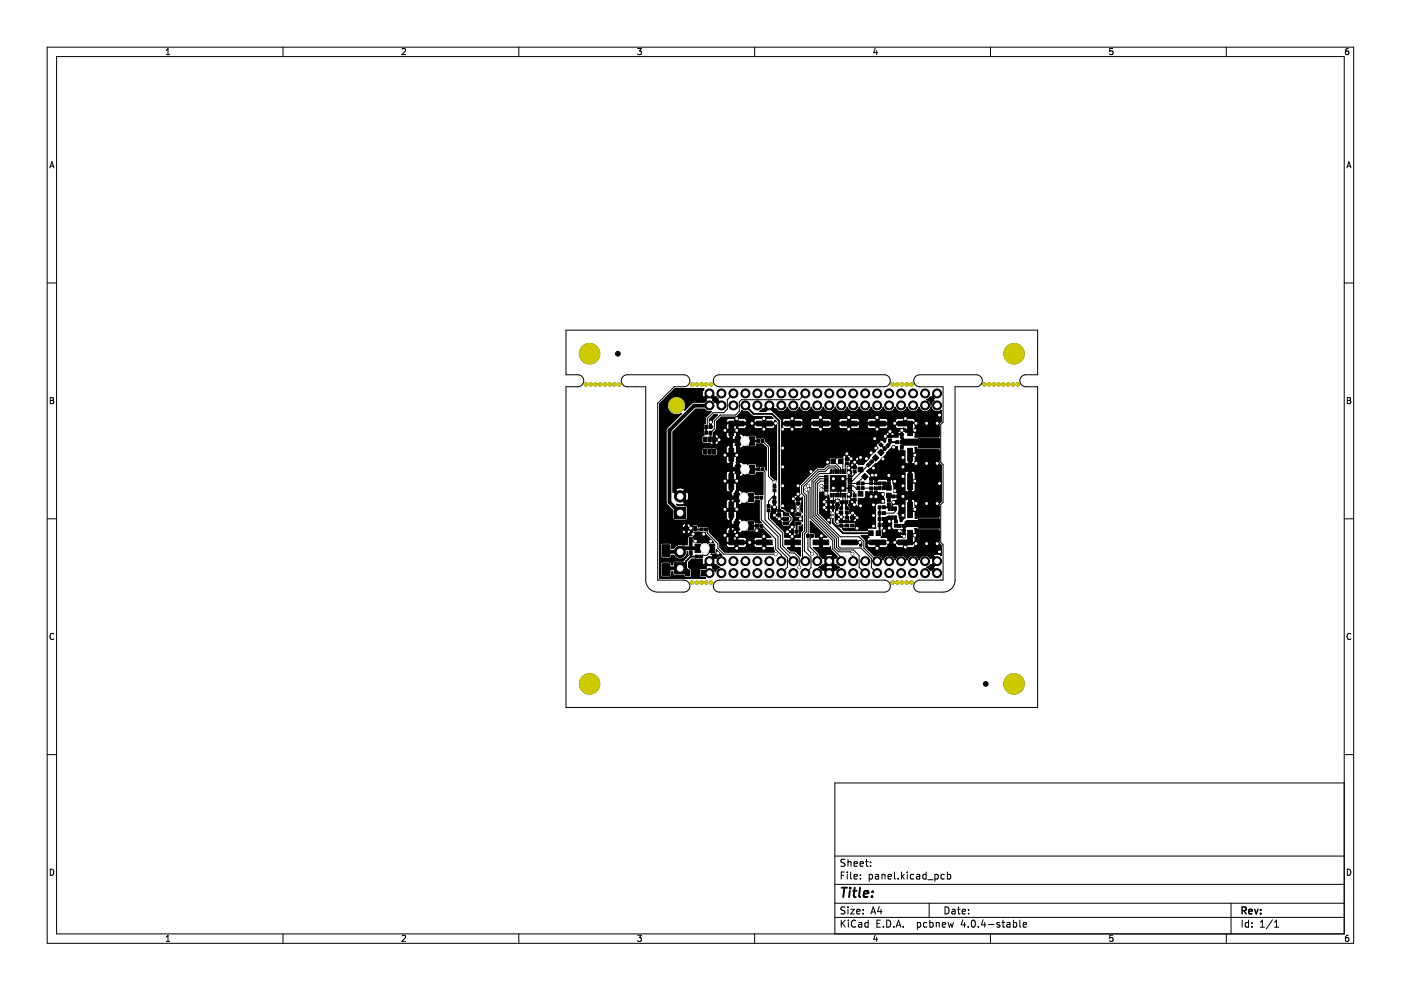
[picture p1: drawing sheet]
<svg xmlns="http://www.w3.org/2000/svg" width="297mm" height="210mm" viewBox="0 0 297 210" stroke-linecap="round" stroke-linejoin="round" font-family="sans-serif">
<g fill="none" stroke="#000" stroke-width=".21">
<path d="M10 10h277v190h-277zM12 12h273v186h-273zM35.2 11.6h.8M35.2 10.7l.4-.4v1.3M60 10v2M85.2 10.4l.5-.1 .3 .4-.8 .9h.8M110 10v2M135.2 10.3h.8l-.4 .5 .3 .1v.6l-.2 .1-.5-.1M160 10v2M185.6 10.2l-.4 1h.9M185.9 10.7v.9M210 10v2"/>
<path d="M235.9 10.3h-.6l-.1 .6 .7-.1v.7l-.2 .1-.5-.1M260 10v2M285.9 10.3l-.4 .1-.2 .2-.1 .7 .3 .3 .4-.1v-.7h-.4l-.3 .2M10.6 35.6l.4-1.3 .4 1.3M10.7 35.2h.6M285.6 35.6l.4-1.3 .4 1.3M285.7 35.2h.6M10 60h2M120 70h100v9.5h-2.5a1.27 1.27 0 0 0-1.3 1.2 1.27 1.27 0 0 0 1.3 1.3h2.5v68h-100v-68h2.5a1.27 1.27 0 0 0 1.3-1.3 1.27 1.27 0 0 0-1.3-1.2h-2.5zM151.7 79.7l.8-.2h35a1.27 1.27 0 0 1 1.3 1.2 1.27 1.27 0 0 1-1.3 1.3h-35a1.27 1.27 0 0 1-1.2-.9 1.27 1.27 0 0 1 .4-1.4zM285 60h2M10.7 84.3h.4l.2 .2-.2 .4 .2 .1 .1 .3-.2 .3h-.5z"/>
<path d="M10.7 84.9h.4M143.1 82.4h.1M143.1 82.4l-3.2 3.3v36.9h9.7l-1.2-.2-.1-1.6 .3-.3h1l.1-.1-.1-.2 .8-.7 .8 .7-.1 .2 .6 .8 .2-.4 .7-.5-.8-.6-.2 .1-.8-.8 .8-.8 .2 .1a1.22 1.22 0 0 1 1.2-.6l-1.1-1.1-.1 .8-1 .1 .3 .1 .1 .2-2 2-.3-.2v-.9l-.7-.1M143.1 82.4h6.1l-.1 .2 .1 .1a1.16 1.16 0 0 0-.2 1.4l.2 .2 1.2-1.3M145 82h-2l-3.5 3.5v37.5h5.5a1.27 1.27 0 0 1 1.3 1.3 1.27 1.27 0 0 1-1.3 1.2h-5.5M145 82a1.27 1.27 0 0 0 1.3-1.3 1.27 1.27 0 0 0-1.3-1.2h-12a1.27 1.27 0 0 0-1.3 1.2 1.27 1.27 0 0 0 1.3 1.3h3.9v41a2.54 2.54 0 0 0 2.6 2.5M149.2 96.7v14.9M149.2 91.1h.1M149.2 92.3h.1M149.2 91.2l-.1 .2 .1 .9M149.2 91.1v.1M149.2 91.2h.1"/>
<path d="M149.2 92.3l-.3 .1-.1 .3v1l.2 .3 1.6 .1 .5 .2 .1-.1v-1M150 95l-.8-.1-.4 .3v1.2l.4 .3M150 95h.9M150 95h.1M150.4 83h.1M150.4 83l1.2 1.3 .2-.1 .5 .4-.1 .2 1.2 1.2-.5 .4-1.1-1.2-.3 .1-.4-.4 .1-.2-.8-.8-.8 .8 .1 .2-.4 .4h-2.4l-1.7 1.7a1.98 1.98 0 0 0-1.4-3 1.98 1.98 0 0 0-2.3 2.3 1.98 1.98 0 0 0 2.9 1.4l-3 3-.2 .6v15.2l.2 .5 1.2 1.3v1.7l.4 .3 2.6-.1 .2-2.6-.3-.4h-1.8l-.3-.3 .7 .2 .7-.1 .4-.4-2.4-2.3h-.1v-12.7l4.8-4.8h1.8a1.26 1.26 0 0 0 1.5 .5l-1.3 1.3v1.2l-.3 .1-.1 .3 .1 .9M150.7 89.5v1M150.9 95h1l.2 .3-.1 1.3h-1.1M150.9 95h.1M150.9 96.6l-1.7 .1M150.9 96.6h.1M151.2 93.2h.1"/>
<path d="M151.2 92.9h.1M151.4 88h.1M151.4 88h.7l-1.1 1.1v.5l-.2 .1 .2 1-.5 .1-.1-1.9zM151.4 93.2l1.1 .1M151.6 93.4h.6a.52 .52 0 0 1 .1 .6 .52 .52 0 0 1-.6 .3M151.6 92.9h.6a.47 .47 0 0 0 0-.6 .47 .47 0 0 0-.6-.1v2l.1 .1M151.7 94.3v.6M152.5 86h.1M153.4 86h.1M153.7 91.3h2.5M153.7 96.5h2.5M154 90a.47 .47 0 0 1 .8-.2v.3h.5v-.3a.5 .5 0 0 1 .5-.1 .5 .5 0 0 1 .4 .5v.7l-.2 .1h-.7v-.1l-1.2 .1-.2-.1z"/>
<path d="M154 89l.4-.3h1.3l.1 .1v.8h-1.7l-.2-.2zM154.1 96.7h.7v1.5l-.4 .2M154.1 91.6h.7v1.2l-.4 .2M154.1 89.6v.3M154.1 91v.6M154.1 96.1v.6M154.1 91.6l-.2 .2v.7l.5 .5M154.1 96.7l-.2 .2v1l.5 .5M154.4 99.8l.4 .2v1.8h-.7M154.4 94.4l.4 .2v1.5h-.7M154.4 94.4l-.5 .5v1l.2 .2M154.4 93v1.4"/>
<path d="M154.4 98.4v1.4M154.4 99.8l-.5 .5v1.3l.2 .2M155.3 91.6h.7l.2 .2v1.4h-.8l-.1-.2zM155.3 96.7h.7l.2 .2v2.3h-.8M155.4 93.8l-.1 .2v5l.1 .2M155.4 99.8h.8v1.8l-.2 .2h-.7M155.4 99.8l-.1 .2v4.1M155.4 93.8h.8v1.1M155.4 93.2v.6M155.4 99.2v.6M155.5 83.5l-1.3 1.3v2l-.7 .7h-2.3l-1.2 1.3v1.5l-.2 .2M156.1 94.9l.1 1-.2 .2h-.7"/>
<path d="M156.2 92.1h.1M156.2 94.9h-.1M156.2 88.8l-.1 1M156.4 90.1h1.8a.5 .5 0 0 1 .1 .5 .5 .5 0 0 1-.5 .3h-1.2M156.4 89.6h1.8a.5 .5 0 0 0 .1-.6 .5 .5 0 0 0-.5-.3h-1.2l-.2 .1v2l.2 .1M156.6 90.9v13.2M159.5 89.8h5M159.9 89l.4-.3h1.3l.2 .1v.8h-1.9l-.1-.2zM159.9 90.1h1.9v.7l-.2 .1h-1.3M159.9 89.6v.5M159.9 90.1a.5 .5 0 0 0-.1 .5 .5 .5 0 0 0 .5 .3M160.3 92.4l-1.4-.2-.3 .2-1.1-.1a.5 .5 0 0 0-.8-.2v2.8a.5 .5 0 0 0 .9-.2l.6 .1 .4-.2 .3 .2h1.1l.4-.3v-.3l.8-.1"/>
<path d="M160.3 92.4h.1M160.3 90.9v1.5M160.3 92.4l.1 .4 .8 .1M161.2 94.1h.1M161.2 98.9l-.8-.1v-.3l-.4-.3h-1.1l-.3 .2-1.1-.1a.5 .5 0 0 0-.8-.2v2.8a.5 .5 0 0 0 .9-.2l.6 .1 .4-.2 .3 .2h1.1l.4-.3v-.3l.8-.1M161.2 94.1l.5 .1 .8 .8v4.7l-.4-.8h-.9M161.2 92.9h1l.1 .6 1.1 1.1v6.2l.8 .8 .5 .2v-12.3l-.4-.4v.3l-.1 .2h-1.8v-.8l.1-.1h1.4l-.4-.4h-3.9l-1.1-1.1a1.18 1.18 0 0 1-1.3-.2l-.1 .5-1 .9-3.2 .1-1 .9v1.6l-.6 .7-.1 1.5M161.2 92.9h.1M161.2 98.9h.1M161.3 87.1h.1M161.3 87.1l-.2 .1h1.3l.7-.8 .8 .8M161.7 93.5l1.3 1.3"/>
<path d="M161.7 99.5l.5 .6v10.2l3.3 3.2v2.5l2.7 2.8v.2M162 88.8v2.2M162.4 90.1h1.8a.5 .5 0 0 1 .1 .5 .5 .5 0 0 1-.5 .3h-1.3l-.1-.1zM162.5 90.9v2.8M162.7 86h.1M162.9 94.8v6.2l1.3 1.3v.8M163.1 85.6l1.2 1.2 .2-.1a1.31 1.31 0 0 0 1.4 .6 1.31 1.31 0 0 0 1-1 1.31 1.31 0 0 0 1.3 1 1.31 1.31 0 0 0 1.3-1 1.31 1.31 0 0 0 1.2 1 1.31 1.31 0 0 0 1.3-1 1.31 1.31 0 0 0 1.3 1 1.31 1.31 0 0 0 1.3-1 1.31 1.31 0 0 0 1.2 1 1.31 1.31 0 0 0 1.3-1 1.31 1.31 0 0 0 1.3 1 1.31 1.31 0 0 0 1.2-1 1.31 1.31 0 0 0 1.3 1 1.31 1.31 0 0 0 1.3-1 1.31 1.31 0 0 0 1.2 1 1.31 1.31 0 0 0 1.3-1 1.31 1.31 0 0 0 1.3 1 1.31 1.31 0 0 0 1.3-1 1.31 1.31 0 0 0 1.2 1 1.31 1.31 0 0 0 1.3-1 1.31 1.31 0 0 0 1.3 1 1.31 1.31 0 0 0 1.2-1 1.31 1.31 0 0 0 1.3 1 1.31 1.31 0 0 0 1.3-1 1.31 1.31 0 0 0 1.2 1 1.31 1.31 0 0 0 1.3-1 1.29 1.29 0 0 0 2.2 .7v2.3l-.5 .7v2.6l-5.1 .1 .1-.9-.2-.2h-1.9l-.4-.3-.2 .2v.5h.1v.2h-1.1M163.1 85.6l-1.2 1.2-.2-.1-.4 .4M163.6 86h-.1M163.9 87.2h.1M163.9 87.2l.2 .2M164.1 87.4l1.5 1.5 .2 .4v18.4"/>
<path d="M164.1 87.4h.1M165.9 89l.4-.3h1.3l.2 .1v.8h-1.9l-.1-.2zM165.9 89.6v.5M165.9 90.1h1.9v.7l-.2 .1h-1.3M165.9 90.1a.5 .5 0 0 0-.1 .5 .5 .5 0 0 0 .5 .3M166 91v4M166 99v8.3M166.3 90.9v17M168 88.8v2.2M168.4 89.6h1.8a.5 .5 0 0 0 .1-.6 .5 .5 0 0 0-.5-.3h-1.3l-.1 .1v2l.1 .1M168.4 90.1h1.8a.5 .5 0 0 1 .1 .5 .5 .5 0 0 1-.5 .3h-1.3M168.5 90.9v14.1"/>
<path d="M170.7 83.5l-1.2 1.3h-12.3l-.4 .4v2l-.8 .8h-3.3l-1.2 1.3v1.7l-.8 .8M171.9 89l.4-.3h1.3l.2 .1v.8h-1.9l-.1-.2zM171.9 89.6v.5M171.9 90.1h1.9v.7l-.2 .1h-1.3M171.9 90.1a.5 .5 0 0 0-.1 .5 .5 .5 0 0 0 .5 .3M172.3 90.9v9.1M174 88.5v2.5M174.4 90.1h1.8a.5 .5 0 0 1 .1 .5 .5 .5 0 0 1-.5 .3h-1.3M174.4 89.6h1.8a.5 .5 0 0 0 .1-.6 .5 .5 0 0 0-.5-.3h-1.3l-.1 .1v2l.1 .1M174.5 90.9v8.3M175.8 98.3v.1M175.8 98.4h-.4l-.8 .8-1.6 .1-3.5 3.5 .1 2.1-.2 .1v.6h.6l.1-.2v3.3l-.3-.3"/>
<path d="M176.7 97.8l1.5 1.5v.7M177 97.8v.1M177.9 89l.4-.3h1.3l.2 .1v.8h-1.9l-.1-.2zM177.9 97.8h.4l.4 .4v1.8M177.9 90.1h1.9v.7l-.2 .1h-1.3M177.9 90.1a.5 .5 0 0 0-.1 .5 .5 .5 0 0 0 .5 .3M177.9 89.6v.5M178.3 90.9v6M179.6 96.2v1.2l.9-.1M179.6 98.3l-.4 .3v1.4M179.7 97.5h.6l.2 .2M180 88.5v2.5"/>
<path d="M180.4 89.6h1.8a.5 .5 0 0 0 .1-.6 .5 .5 0 0 0-.5-.3h-1.3l-.1 .1v2l.1 .1M180.4 90.1h1.8a.5 .5 0 0 1 .1 .5 .5 .5 0 0 1-.5 .3h-1.3M180.4 98.4l.5-.3 .1 .2v.6h-.6l-.1-.2zM180.4 98.9v.3M180.5 97.8l-.3 .4-.1 .6-.4 .1v1.4l.2 .2 .7-.1-.1-.5-.2-.4 .1-.3M180.5 96.9l-.3-.4-.3-.1-.2 .2v1l-.5-.1v-.3h.2v-.6l-.2-.2-.3 .1-.3 .4h-.8l-.4 .3-.3-.3-1.1 .1-.2 .3v1M180.5 97l-.2 .2h-.6M180.5 90.9v7.4M181.2 98v1.1h-1.1l-.1 .1M181.2 100v.5l-.5 .5h-.5M181.3 98.5l.1 .1M181.4 98.3l.1 .9h-1.1"/>
<path d="M182.5 97v1M182.5 99.6v.7M183.9 89l.4-.3h1.3l.2 .1v.8h-1.9l-.1-.2zM183.9 90.1a.5 .5 0 0 0-.1 .5 .5 .5 0 0 0 .5 .3M183.9 90.1h1.9v.7l-.2 .1h-1.3M183.9 89.6v.5M184.1 99.6h.1M184.1 99.6l-.3 .3 .7 .8a.61 .61 0 0 1 0 .8M184.1 98.6l-3.4 3.4h-.5M184.3 90.9v1.8M184.3 97v.1M184.7 96v.3l-1 1"/>
<path d="M185.5 93l.6 .7M185.6 98.4l-1 1-.5 .2M185.6 98.4h.1M185.9 93.9a.69 .69 0 0 0 .2 1.1l-.7 .8a1.96 1.96 0 0 0-1.1 1.2M186 88.5v2.5M186 92.6v.1M186.3 92.6v.1M186.4 89.6h1.8a.5 .5 0 0 0 .1-.6 .5 .5 0 0 0-.5-.3h-1.3l-.1 .1v2l.1 .1M186.4 90.1h1.8a.5 .5 0 0 1 .1 .5 .5 .5 0 0 1-.5 .3h-1.3M186.5 90.9v1.8M187.9 92.9h.1M187.9 92.9l-.1 .7-.2 .2-.4-.4a.61 .61 0 0 0-.9 0l-.6 .7v.9"/>
<path d="M187.9 92.9h-5.8v5.6h1l.2-.4 1-1M187.9 91.9l.5-.3 .1 .2v.6h-.6l-.1-.2zM187.9 92.4v.3M188.1 95.9v.1M188.1 95.9l1.2-1.3 1 .1a.77 .77 0 0 0 .6 1l1-.1v14.2l-.4 .2-.3 .6h-.3l-.3-1.4-.2-.3 .3-.7v-.7a.82 .82 0 0 0-1.3-.6v-.7a.77 .77 0 0 0 1-.6v-.7a.85 .85 0 0 0-.9-.6v-.1a1.96 1.96 0 0 0-.1-1.7 .75 .75 0 0 0-.6-1l-2.5 .1M188.1 96a1.96 1.96 0 0 1-1.1 1.2l-.1 .1a1.92 1.92 0 0 1-1.3 1.1M188.7 91.5v1.1M188.9 92.4h.6l.1-.2-.1-.3-.4-.3-.2 .2v.9M189.5 94.8v.3l-5 4.8v.4l.5 .5v.5l-.3 .3M189.9 89l.4-.3h1.2l.1 .1v.8h-1.7l-.1-.2zM189.9 90.1h2v-.1a.47 .47 0 0 1 .8-.2v.3h.5v-.3a.5 .5 0 0 1 .5-.1 .5 .5 0 0 1 .4 .5v.7l-.2 .1h-.7v-.1l-1.2 .1M189.9 90.1a.5 .5 0 0 0-.1 .5 .5 .5 0 0 0 .5 .3h1.2l.1-.1v.1l.4 .1"/>
<path d="M189.9 89.6v.5M190.4 91.6l.5-.3 .2 .2v.5h-.7l-.1-.1zM190.4 92v.2M190.4 92.2l-.1 .1 .1 .4h-8.5l-.1 4.2a.51 .51 0 0 0-.3 .8h.4v.5l-.4-.1-.2 .2M191.2 91.3v.8M192 88.8l-.1 1h-2.2M192 91v.6M192.2 89.6h1.7a.5 .5 0 0 0 .1-.6 .5 .5 0 0 0-.4-.3h-1.2l-.2 .1v.9M192.7 91.6h.1M192.7 96.1h.1M193.2 96.7h.7l.2 .2v1a.52 .52 0 0 1-.9 .3zM193.2 91.6h.1"/>
<path d="M193.2 96.1h.1M193.4 99.8a.61 .61 0 0 1 .7 .5v1.3l-.2 .2h-.7M193.4 99.8l-.2 .2v4.2l.2 .2M193.4 98.4v1.4M194 96.5l-1-.1v2.1l-.5 .5h-1v-2M194 91.3h-1M194.7 92.6v.1M195 82h5v7.5l-.5 .5v8l.5 .5v8l-.5 .5v8l.5 .5v7.5h-5a1.27 1.27 0 0 0-1.3 1.3 1.27 1.27 0 0 0 1.3 1.2h5a2.54 2.54 0 0 0 2.5-2.5v-41h4.5M195 82a1.27 1.27 0 0 1-1.3-1.3 1.27 1.27 0 0 1 1.3-1.2h12a1.27 1.27 0 0 1 1.3 1.2 1.27 1.27 0 0 1-1.3 1.3M196.5 98.3h2.2l.5 .5v3.7M196.5 89.8h2.2v.7l-.9 .9h-.8M196.5 84.7l.8-.5 .2 .1 1.2-1.3 .4 .5-1.2 1.2 .1 .2-.6 .8-.5-.8z"/>
<path d="M196.9 84.6h.1M198.7 83.5l-1.3 1.3v5M198.7 83.9h.1M199.1 83.5h.1M285.7 84.3h.4l.2 .2-.2 .4 .2 .1 .1 .3-.2 .3h-.5zM285.7 84.9h.4M10 110h2M143.4 103.6a1.42 1.42 0 0 1 1.8 .3l-1 .9-1-.9zM143.8 105.3h.1M144.2 104.8v.9M144.6 105.3l1-1 .2 .1a1.42 1.42 0 0 1-.2 1.8zM144.7 111.3l.5-.3 .2 .1v.8h-.7l-.1-.2z"/>
<path d="M144.7 112.4h.7v.7l-.3 .1M144.7 111.9v.5M144.7 112.4a.5 .5 0 0 0-.1 .5 .5 .5 0 0 0 .5 .3M145.1 113.2v2.3M145.5 112.1l1-.1v.8l.5 .5M145.6 106.2v1.1M145.7 111.9h.6a.47 .47 0 0 0 0-.7 .47 .47 0 0 0-.6-.1v2l.1 .1M145.7 112.4h.6a.52 .52 0 0 1 0 .5 .52 .52 0 0 1-.5 .3M145.8 117h.1M145.8 117l.1 .8M145.8 113.2l-.1 2.3h-1a1.48 1.48 0 0 0-1.9 .8h-.4v-.9l-.2-.2-1.8-.1-.4 .3 .1 2.8 2 .2 .3-.3v-.3h.4a1.56 1.56 0 0 0 1.6 .8 1.56 1.56 0 0 0 1.3-1.3M145.9 117.8l-1 1.1-2 .1-.2 .2-.1 .6h-.2v-.4l-.3-.3-2 .1-.1 .3 .1 2.7 2.1 .1 .2-.2v-.8h.2l.1 .5 .2 .2 2.1 .1 .2 .3h1.2l.2-.3v-1.2l-.6-.7v-1l.7-.6h.5"/>
<path d="M145.9 117.8h.1M147.2 118.6h.1M147.2 118.6h1M148.2 112.8h.1M148.2 111.7l-.5-.5-.7 .1-.3 .3 .1 1.2 .9 .2 .5-.2M148.2 112.8l1 .1M148.2 111.7h.1M148.2 118.6h.1M149.2 112.9h.1M149.2 111.6l-1 .1M149.2 113.3l1.5 1.5M149.2 112.9h.3v.3"/>
<path d="M149.2 111.6l1 .1 .2 1.1 2.2 2.3M149.2 111.6h.1M149.5 113.2h.1M149.5 113.2l1.8 1.8h-.9l-.3 .2-.4-.2-.9 .2-.3-.2h-1.3l-.2-1.3-1-.1-.2 .3M149.7 112.3l.3 .3v.4l2.2 2.3v1l1.3 1.2h11M150 119h.1M150.4 118.6h.1M150.9 116.8l-1 1h-1l-.2 .2M151 116.3v.5M152.2 117.3l-1.8 1.7M152.6 115.1h.1M153.7 108h2.5"/>
<path d="M153.7 102h2.5M153.7 113.5h1.4M153.7 113.5h.1M153.9 115.4l.2-.1h1.7v.7l-.1 .1h-1.3a.61 .61 0 0 1-.5-.7zM154.1 108.4h.7v1.8l-.4 .2M154.1 102.4h.7v1.8l-.4 .2M154.1 102.4l-.2 .2v1.3l.5 .5M154.1 108.4l-.2 .2v1.3l.5 .5M154.1 101.8v.6M154.1 107.8v.6M154.1 113.2v.6M154.1 113.8l-.2 .1v.7l.5 .5"/>
<path d="M154.4 111.8l.4 .2v1.2h-.7M154.4 105.8l.4 .2v1.8h-.7M154.4 104.4v1.4M154.4 110.4v1.4M154.4 115.1v.2M154.4 116.1v1M154.4 111.8l-.5 .5v.7l.2 .2M154.4 105.8l-.5 .5v1.3l.2 .2M155.2 111.8h.7l.3 .5v.7l-.2 .2h-.7M155.2 105.8h.7l.3 .5v1.3l-.2 .2h-.7M155.2 105.8l-.2 .2v.5l.3 .4M155.2 105.2v.6"/>
<path d="M155.2 111.2v.6M155.2 111.8l-.2 .2v.5l.3 .4M155.3 110.1l-.3 .4v.5l.2 .2M155.3 104.1l-.3 .4v.5l.2 .2M155.3 106.9h.1M155.3 112.9h.1M155.3 108.4h.7l.2 .2v1.3l-.3 .3v1h-.7M155.3 112.9v1l-1.2-.1M155.3 113.8h.7l.2 .1v.7a.52 .52 0 0 1-.9 .4v-.2h-.5l-.2 .3h-.2M155.3 102.4h.7l.2 .2v1.3l-.3 .3v1h-.7M155.3 106.9v3.2M155.3 104.1h.1"/>
<path d="M155.3 110.1h.1M156.2 100.9h.1M156.2 113.5v2.8M156.4 115.3h1.8a.5 .5 0 0 1 .1 .5 .5 .5 0 0 1-.5 .3h-1.2M156.4 114.8h1.8a.5 .5 0 0 0 .1-.6 .5 .5 0 0 0-.5-.3h-1.2l-.2 .1v2l.2 .1M156.6 116.1v1M159 115h3.1M159.9 114.2l.4-.3h1.3l.2 .1v.8h-1.9l-.1-.2zM159.9 115.3h1.9v.7l-.2 .1h-1.3M159.9 115.3a.5 .5 0 0 0-.1 .5 .5 .5 0 0 0 .5 .3M159.9 114.8v.5M160.3 116.1v1"/>
<path d="M160.9 112.1l.8 .1M160.9 112.1h.1M161 104.9l-.9-.1v-.3l-.3-.3h-1.2l-.3 .2-1-.1a.5 .5 0 0 0-.8-.2v2.8a.5 .5 0 0 0 .8-.2l.6 .1 .4-.2 .3 .2h1.2l.3-.3v-.3l.9-.1v4.1l.4 .6h-1.3v-.3l-.3-.3h-1.2l-.3 .2-1-.1a.5 .5 0 0 0-.8-.2v2.8a.5 .5 0 0 0 .8-.2l.6 .1 .4-.2 .3 .2h1.2l.3-.3v-.3l.8-.1M161 104.9h.1M161.2 100.1h.1M161.2 100.1l.6 .1v4.6l-.8 .1M161.4 105.5v4.7l3.6 3.6v2.5l2 2v2l-1.3 1.3M161.4 111.5h.3l2.8 2.8v2.2l1.2 1.2v1.3M161.7 112.2l1.8 1.7h-1l-.1 .1v2l.1 .1 1.5-.1v.7l.2 .2-.2 .2h-10.4l-.9-1-.1-1M161.7 112.2h.1M162 113.8v2.5M162.4 115.3h.1"/>
<path d="M162.4 114.8h.1M163 108.2v1.8l3 3v2.8l1.5 1.5h1l1 1v2M163.6 107.8h.1M163.6 107.7v-.4l.3 .1 .1-.2-.1-.9h.6l-.1 .9 .3 .2v.3l-.4 1.2 .1 .1h1.1l-.1 1 .3 .8 .1 .6 .2 .2h1.3l.3-.5 .4-.5M163.6 107.8l-.2 2 2.9 2.9 .1 1.2h1.2l.2 .1v2l-.2 .1h-.7l.7 .7h1l1.1 1.1v-1.8h-1.2l-.1-.1v-2l.1-.1h1.2v-1.1l.4-.4v-1.1l-.2 .3h-.4l.1 1.5-.3 .3h-.5l-.4 .3-.2-.2v-1.5l.2-.2 .1-1.4 1.3-.1 .3 .3v-1.2l-.3 .3h-1.2l-.2-.2-.1-.7 .3-.4M164.2 104v1.6M164.2 106.5v1M164.2 105l-1.2 1.3v1M164.3 109.5l.1-.1h.6v.6l-.1 .1-.4-.1zM164.8 110.1v1.1M165.2 109.2l-1 .1M165.5 110.3h.1"/>
<path d="M165.8 107.7v.1M165.8 107.8l.5 .1M166.3 107.9l.5 .5 .7 .1 .1 .4 .4 .5M166.4 109.9h.1M166.4 109.7h.5v.6h-.5zM166.7 109.1h.3l.7 .7v.5l-.7 .7h-.3M167 112.8h1M167.2 112.1l.5-.3 .1 .2v.6h-.6l-.1-.2zM167.2 112.9l-.1 .2 .1 .3 .4 .3M167.2 112.9h.6v.6l-.2 .2M167.2 112.6v.3M167.6 113.7v.2"/>
<path d="M168 108.3v.7l1 1M168 109.4h.1M168 110.6h.1M168 109.4l.2 .4-.2 .8M168.1 115v.9l-.4 .4h-.7M168.3 111.3h.1M168.4 111.3h.1M168.4 105.1l.5-.2 .1 .1v.6h-.6l-.1-.1zM168.4 106h1.6l.1 .1-.2 .5-.1 1.3M168.4 106l-.1 .2 .2 .4 .1 1.3M168.4 105.6v.4M168.5 108.4h.1"/>
<path d="M168.6 107.9h.1M168.6 107.9l-.1 .5M169.2 104.8v1h-1M169.7 110h-1l-.7 .8v3M169.8 107.9h.1M169.8 107.9v.5M169.8 108.4h.1M171 103.8l.4 .4-.1 12.4 .9 .8M171.4 103l.4 .4v6.4l4.8 4.8v1.8l1.8 1.8v.8M172 100l-2.8 2.8v.2M172.2 113.6l-.4 .6v1.8l1.5 1.5v1.5M173.7 115.3h.1"/>
<path d="M173.7 114.8h.1M174 104.4h.1M174 104.4l.5-.1a.67 .67 0 0 0 .3 .9 .67 .67 0 0 0 .9-.2l.2 1.2v2.2l.1 .8M174 104.4h-.2v4.4l2.2 2.3v-1.1M174.2 113.6l-.1 1.4M174.2 103h1M174.8 107.6h.9v2.7M174.8 106.4h.9M174.9 105.7l.5-.2 .1 .1v.6h-.6l-.1-.1zM174.9 107.8h.6v.6l-.2 .1M174.9 106.6l-.1 .1v.6l.1 .1M174.9 107.8l-.1 .1 .1 .4 .4 .2"/>
<path d="M174.9 106.6h.6v.8h-.6M174.9 106.2v.4M174.9 107.4v.4M175.1 117.6a1.16 1.16 0 0 1 1.5 .2l-.8 .8-.8-.8zM175.2 103.5h-.7l-.3 .3M175.2 101h-1.4l-1.2 1.2v7.2l4.8 4.8v1.8l.6 .6h3l1.2 1.2v2.5l1.2 1.3M175.2 102h-1.2l-.6 .6v6.4l4.8 4.8h4l1 1v1.4l2.8 2.8M175.2 101.5h-1.3l-.9 .9v6.8l4.8 4.8v1.8l.4 .4h4.4l2.2 2.2v1.9l1.2 1.3M175.2 104v.6M175.2 113.9h.1M175.2 113.9h-.7l-.1 .1v2l.1 .1h1.3l.3-.1 .1 .7 1.3 1.3-.3 .3-.2-.1-.8 .8 .8 .8 .2-.1 .8 .6-.8 .6-.2-.1-1.2 1.2M175.2 113.9l-3.4-3.4v2.5h.8l.2 .2 .1 .7h.7l.2 .1v2l-.2 .1h-1.1l1.1 1.1 .1 .6 .7 .5 .2-.1 .8 .8-.8 .8-.2-.1-.8 .6 .8 .6 .2-.1 .8 .8"/>
<path d="M175.3 108.5v1.8M175.8 118.6v.9M175.8 119.5l-.8 .7 .8 .9M175.8 119.5l.8 .7-.8 .9M176 109.2h.1M176 110h.1M176 109.2v.8M176.2 100l-.4 .4h-2l-1.6 1.6v7.6l4.8 4.8v1.8l.8 .8h2.6l.4 .4M176.7 101.5l2 2M176.7 105l-.1 1.4M177.1 110v.6l.3 .3 .2-.2M177.1 109.2h.1"/>
<path d="M177.1 110h.1M177.1 109.2v.8M177.2 108.2l-.1 1M177.2 107h.1M177.2 108.2h.1M177.2 107l.1 .9-.1 .3M177.2 100v-.5l-.2-.3h-1.2l-.8 .8h-1.4l-3.2 3.2v1.2l.6 .6v7.8l-.4 .4v3.6l1.4 1.4v2.2l-1.3 1.2M177.4 102.2h.6v.6h-.6zM177.4 102.2h.1M177.4 109l.2-.2h.6v.6l-.2 .2-.3-.1zM177.6 108.6l.8 .1M177.6 110.7l1.6 .1"/>
<path d="M177.6 110.4v.3M177.7 100v-.6l-.5-.6h-1.6l-.8 .8h-1.4l-3.4 3.4v1.6l.6 .6v7.4l-.4 .4v5.4l.5 .6M177.9 106l-.3-.2-.1 .2-.3-.1v1.1M177.9 106h.1M177.9 106v1.1M177.9 109.6l.3 .2v.6h-.6M177.9 109.6l-.4 .3-.1 .3 .2 .2M177.9 109.6h.1M177.9 107.1h.1M178 107.1l-.3 .2v.5l-.3 .5 .2 .2h1.1l-.2 .9 .4 .3-.4 .1v.6h.6M178 102.2h.1M178.4 109.6v1h-.8"/>
<path d="M178.7 101.5l-2 2M178.7 105v1.3l-.2 .2M179.1 110.4h.1M179.2 105v1.3l.2 .2M179.2 110.8h1.9M179.2 110.8h.1M179.7 105.8h.1M179.7 105.5v.3M179.7 105.5h.1M179.7 105.8l.3 .3v1M179.7 115.3h.1M179.8 114.8h.1"/>
<path d="M179.8 114.7l2.4 .1 .1-.2 .4 .4v.8h-.4v-.4l-.1-.1h-2.4zM180 105.8l.1 .2h1.1v1M180 107.1l.2 .2v.9M180 107.1h.1M180.1 115h2.3M180.2 108.2v.7M180.2 108.2h.1M180.2 103h.8l.5 .5h.5M180.2 104h.5l.5 .5v.6M180.2 108.9l.3 .1v.6h-.1l.1 .9-.3 .2a1.14 1.14 0 0 0-1.1-.3M180.2 108.9h.1M180.3 106.3l.1-.2h.6v.6l-.1 .2-.4-.1z"/>
<path d="M180.6 104.6l-.1 .5-.2 .5 .1 .2 .9-.1 .2 .4M180.6 104.6l-.7-.1-.2 .2v.8M180.6 104.6h.1M180.7 109.8h1M180.7 109.8h.1M180.8 109.7l-.1 .1M180.8 106.9v3.9M180.9 109.6h.6l.2-.1-.1-.4-.4-.2-.3 .1v1.5l.2 .2M180.9 109.9h.6l.2 .2M181.1 110.7v.1M181.1 110.8l.3 .3v.8l-.2 .2-2.3-.1-.3 .1 .4 .4h4.8l.1-.1-2-.1M181.4 106.7h-.1"/>
<path d="M181.5 106.1h.1M181.5 106.1h-.1l-.1 .8 .6 .5v4.9M181.7 110.2l-.3 .4-.3 .1M181.7 109.8h.1M181.9 112.3h.1M182.2 103.7v.8l.3 .2M182.3 114.6h.1M182.5 106.3v1M182.9 103.5h3.6M182.9 102.5h3.6M183 105.8h.1M183 105.8h-.9v6.4l1.6-.1a1.96 1.96 0 0 1 1.7-.1h.3l-.1-.4v-4.4a.61 .61 0 0 1 .6-.6h1.3v-.6"/>
<path d="M183 105.8a.61 .61 0 0 0 .6-.6l.1-1 .7 .3h2.5l.3 .3v1.5M183.4 101.1h-.3l-1.1 1.1v.3h-1.8M183.8 115.4l.1-.1h1.9v.7l-.2 .1h-1.3a.61 .61 0 0 1-.5-.7zM183.8 113.6h.1M184.3 116.1v.6M184.5 101.5l1.7 .1M184.5 101.5h.1M184.7 104.5v.8M184.7 102.5h.1M184.8 103.5l-.1 .1M185.2 107.1v4.5h-3l-.5 .4v-2.2M185.7 103.5h.1"/>
<path d="M185.7 102.5h.1M185.7 100.8v.8M185.7 104.5v.8M186.2 104.4l-.2 .1M186.2 104.4h1.2a1.91 1.91 0 0 0 .1 1.6M186.2 104.4h.1M186.2 101.6h.1M186.4 115.3h1.8a.5 .5 0 0 1 .1 .5 .5 .5 0 0 1-.5 .3h-1.3l-.1-.1zM186.5 116.1v1.7M187.1 112.4h3.9l-.2 .5 .1 .2 1-.1 .1 .2M187.1 112.4h.1M187.1 112.4v1.2l-.3 .3h1a.52 .52 0 0 1 .4 .9h-4.3a.49 .49 0 0 1-.1-.6 .49 .49 0 0 1 .4-.3l-.4-.3"/>
<path d="M187.4 111.8h.1M187.4 109.7l.8-.2h.8v2.3l.2 .4h-1.9l.1-.4M187.4 109.7h.1M187.4 109.7v2.1M187.4 110.4v.6M187.5 112.6h3.2l.1 .6h.9v.6M187.5 106h.1M188.2 115h-2.1l-.1 1.3M188.5 100.8v.8M188.5 109.7l.1 2.3M188.5 110.5l.1 .1M189.2 109.7h-1.5l-.3 .4"/>
<path d="M189.7 102.1v2h.3l.4 .4v.8h1.1v4M189.7 115h2.2v1M189.8 115.4l.1-.1h1.7v.7l-.1 .1h-1.2a.61 .61 0 0 1-.5-.7zM189.9 107.9v.5l-.4 .4h-2.1M190.3 116.1v1.9M191.4 113.9h.1M191.5 101v2M191.9 116h.1M192 113.2h.1M192 113.2h-.1v.7h-.3v.1l-.1-.1M192.1 104.3h.1M192.1 104.3v1.7l.4-.2 .2 .2-.1 2.4h1.3l.2 .2v1.3"/>
<path d="M192.1 104.3l.4 .1 .2-.2v-4.2l-.2-.2-.4 .2v-1.8l.4 .2 .2-.2-.1-2.1h1.3l.2-.2-.1-1h.3l.1 .3 .3 .2h4.4v2.6l.5 .7v7.6l-.5 .7v2.6h-4.4l-.3 .3M192.2 115.3h1.7a.5 .5 0 0 1 .1 .5 .5 .5 0 0 1-.4 .3h-1.2l-.2-.1zM192.4 116.1v2.5M192.6 113.5l-.2 .3h.3v.1l1.2-.1 .2 .1v.7a.52 .52 0 0 1-.9 .4v-.2h-.5v.2a.48 .48 0 0 1-.5 .1 .48 .48 0 0 1-.3-.4l-2 .1a.5 .5 0 0 1-.1-.6 .5 .5 0 0 1 .5-.3h.9l-.4-.5 .1-.2h.7l-.2 .7M192.6 113.5h.1M192.7 108.4h.1M192.7 113.2h.1M193 113.5h.9M193.2 102.4h.7l.2 .2v1.3a.61 .61 0 0 1-.7 .5M193.2 113.2h.1M193.4 105.8l-.2 .2v2.4M193.4 105.8a.61 .61 0 0 1 .7 .5v1.3l-.2 .2h-.7"/>
<path d="M193.4 104.4v1.4M193.9 113.5h.1M194 108l-1 .1M194 102l-1 .1M194 112.1h.4M194 112.1h.1M194 112.1l.1 .9-.2 .2h-1.3v.3M194 109.9h.4M194.1 109.9h-.1M194.2 106.8h2.3M194.4 112.1h.1M194.4 112.1l.3 .3h4.4v2.6l.5 .7-.1 2.1a1.16 1.16 0 0 0-1.5-.2l-.1 .2 1.2 1.2-1.2 1.2 1.2 1.4-.4 .4-1.2-1.2-.2 .1-.8-.6 .8-.6 .2 .1 .8-.8-.8-.8-.2 .1a1.31 1.31 0 0 0-1.4-.6 1.31 1.31 0 0 0-1 1 1.31 1.31 0 0 0-1.3-1 1.31 1.31 0 0 0-1.3 1 1.31 1.31 0 0 0-1.2-1 1.31 1.31 0 0 0-1.3 1 1.31 1.31 0 0 0-1.3-1 1.31 1.31 0 0 0-1.3 1 1.28 1.28 0 0 0-1.8-.9l-1.8-1.8v-1.4l-1-1h1.2"/>
<path d="M194.4 109.9h.1M197 113.6h.8l.9 .9v.8h-2.2M198.7 106.8v.7l-.9 .9h-.8M285 110h2M11.4 134.4a.58 .58 0 0 0-.8 .5 .58 .58 0 0 0 .8 .6M151.7 123.2l.8-.2h35a1.27 1.27 0 0 1 1.3 1.3 1.27 1.27 0 0 1-1.3 1.2h-35a1.27 1.27 0 0 1-1.2-.8 1.27 1.27 0 0 1 .4-1.5zM175.4 121.6l.4 .4M175.4 121.6h.1M175.8 121.1v.9M175.8 122h.1M176.2 121.6h.1M198.3 121.6h-.1"/>
<path d="M198.7 122h.1M286.4 134.4a.58 .58 0 0 0-.8 .5 .58 .58 0 0 0 .8 .6M10 160h2M285 166h-108v32M285 160h2M10.7 184.3a.66 .66 0 0 1 .7 .6 .66 .66 0 0 1-.7 .7zM35.2 198.7l.4-.4v1.3M35.2 199.6h.8M60 198v2M85.2 198.4l.5-.1 .3 .4-.8 .9h.8M110 198v2M135.2 198.3h.8l-.4 .5 .3 .1v.6l-.2 .1-.5-.1"/>
<path d="M160 198v2M177 194.5h108M177 191.5h108M177 187.5h108M177 181.5h108M178.4 195.1v1.5M178.4 185.6h.5M178.6 195.7l.6 .9M179.1 184.9h-.7v1.5M179.1 192.4l-.5-.1-.2 .1v.5l.6 .2 .1 .4-.2 .3-.6-.1M179.1 182.3l-.5-.1-.2 .1v.5l.6 .2 .1 .4-.2 .3-.6-.1M179.2 195.1l-.8 .8"/>
<path d="M179.6 184.9v.1M179.6 185.4v1M179.8 182.2v1.5M179.8 192.3v.1M179.8 192.8v1M179.8 182.8l.2-.1 .4 .1v.9M179.9 195.1v.1M179.9 195.6v1M180.4 192.8h.7l-.7 1h.7M180.4 184.9v1.3l.2 .2M181.1 185.9l.7-.2-.1-.2-.4-.1-.2 .2v.7h.6M181.1 183.2l.7-.2-.1-.2-.4-.1-.2 .2v.7h.6"/>
<path d="M181.4 195.2a.71 .71 0 0 0-1 .5 .71 .71 0 0 0 .7 .9l.3-.2M181.6 193.3l.8-.2-.1-.2-.4-.1-.3 .2 .1 .7h.6M182.1 195.7h.5l.1 .9M182.4 183.2l.7-.2-.1-.2-.4-.1-.2 .2v.7h.6M182.4 186.2v.2M182.4 185.5v.1M182.7 195.9l-.5 .1-.2 .2 .2 .4 .5-.1M183 193.6v.2M183 192.9v.1M183.5 182.7h.6M183.7 182.2v1.3l.4 .2M184.1 195.7l-.5-.1-.2 .3 .1 .6h.6"/>
<path d="M184.1 195.1v1.5M184.3 185.5l.4-.1 .3 .3-.1 .6h-.6M184.3 185.4v1.5M184.6 183.5v.2M184.6 182.8v.1M184.6 193.8l.5-1.5 .5 1.5M184.8 193.4h.7M185.6 198.2l-.4 1h.9M185.6 185.5h.6l.1 .9M185.9 198.7v.9M185.9 195.8h.5M186.3 185.7l-.5 .1-.2 .2 .2 .4 .5-.1"/>
<path d="M186.4 192.2l-.3 1.1h.9M186.6 195.1h-.7v1.5h.7M186.8 192.8v1M187 185.5l.2-.1 .4 .1v.9M187 185.4v1M187.3 196.4v.2M188 195.1a.76 .76 0 0 1 .9 .7 .76 .76 0 0 1-.9 .8zM188.3 185.9l.7-.2-.1-.2-.4-.1-.2 .2 .1 .7h.5M189.5 196.4v.2M189.6 184.9v1.3l.3 .2M190 196.6l.5-1.5 .5 1.5M190.1 196.2h.8"/>
<path d="M190.4 186.2v.2M191.1 184.9v1.5M191.3 185.8l.4 .6M191.5 196.4v.2M191.7 185.4l-.6 .6M192.4 184.9v.1M192.4 185.4v1M193.7 185.5l-.4-.1-.3 .3 .1 .6h.6M194.4 185.5h.5l.1 .9M194.5 195.7l.4-.1 .3 .3-.1 .6h-.6M194.5 195.6v1.5M195 185.7l-.5 .1-.2 .2 .2 .4 .5-.1"/>
<path d="M196.4 185.5l-.5-.1-.3 .3 .2 .6h.6M196.4 184.9v1.5M196.5 195.7l-.4-.1-.3 .3 .1 .6h.6M196.7 186.5h1.2M197 191.5v3M197.1 195.7l.5-.1 .3 .3-.2 .6h-.6M197.1 195.1v1.5M198.2 185.5l.4-.1 .3 .3-.1 .6h-.6M198.2 185.4v1.5M198.5 195.7l.2-.1 .4 .1v.9M198.5 195.6v1M199.8 196.1l.7-.2-.1-.2-.4-.1-.2 .2 .1 .7h.5"/>
<path d="M200.2 185.5l-.4-.1-.3 .3 .1 .6h.6M200.4 192.3a.76 .76 0 0 1 .8 .7 .76 .76 0 0 1-.8 .8zM200.9 185.5l.4-.1 .3 .3-.2 .6h-.5M200.9 184.9v1.5M201 195.6l.3 1 .3-.7 .3 .7 .2-1M201.9 192.9h.5l.1 .9M202.5 193.1l-.5 .1-.2 .2 .2 .4 .5-.1M203 192.8h.6M203.2 192.3v1.3l.4 .2M204 193.3l.7-.2-.1-.2-.4-.1-.2 .2 .1 .7h.5M204.1 195l-.3 1.1h.9M204.5 195.6v1"/>
<path d="M205.3 196.4v.2M205.4 193.6v.2M205.4 192.9v.1M206.1 195.2l.2-.1a.8 .8 0 0 1 .5 .7 .8 .8 0 0 1-.5 .8l-.4-.6zM207.4 196.4v.2M208.4 195l-.3 1.1h.9M208.8 195.6v1M209.6 196h1.1M210 198v2M211.9 195.7l-.3-.1-.2 .2v.2l.5 .2v.3h-.5M212.4 195.6h.6M212.6 195.1v1.3l.4 .2"/>
<path d="M213.5 195.7h.6v.9M214.1 195.9l-.5 .1-.2 .2 .2 .4 .5-.1M214.9 195.7l.4-.1 .3 .3-.2 .6h-.5M214.9 195.1v1.5M216.2 195.1v1.3l.2 .2M216.9 196.1l.7-.2v-.2l-.5-.1-.2 .2 .1 .7h.6M235.9 198.3h-.6l-.1 .6h.7v.6l-.2 .1-.5-.1M260 198v2M261 191.5v6.5M263.4 195.1v1.5M264.7 195.7l-.4-.1-.3 .3 .1 .6h.6M264.7 195.1v1.5"/>
<path d="M265.4 196.4v.2M265.4 195.7v.1M267.2 196.6h.9M267.2 195.5l.4-.4v1.5M269.8 195l-1.3 1.9M270.2 196.6h.9M270.2 195.5l.4-.4v1.5M285.7 184.3a.66 .66 0 0 1 .7 .6 .66 .66 0 0 1-.7 .7zM285.9 198.3l-.4 .1-.2 .2-.1 .7 .3 .3 .4-.1v-.6l-.4-.1-.3 .2"/>
</g>
<path d="M177.7 102.5v2.5M177.7 102.5l1 1h1.5M178.2 103v2M180.2 101.5h-1.5l-1 1M263.4 193.1l.7-.1 .1-.2-.1-.4-.7-.1v1.5M263.7 193.1l.5 .7M264.8 193.3l.7-.2-.1-.2-.4-.1-.2 .2 .1 .7h.5M266 192.8l.4 1 .3-1M267.3 193.6v.2M267.3 192.9v.1" fill="none" stroke="#000" stroke-width=".3"/>
<g fill="none" stroke="#000" stroke-width=".4">
<path d="M149.8 90.5v1.3M150.7 91.8v1.2l-.2 .2M158 86l1.8 1.8h3.9l1.5 1.5v19h.7l.8 .8M159.5 99.5h1.3M159.5 93.5h1.3M185.6 97.1l-.8 .8M186.8 94.3l.8 .8-.8 .8M187.7 92.5l1 .1M189 93.8l-.3-.3v.5M190.3 93.8h-1.3l-.7 .6M191.2 92.8v2M146.5 118h1.3"/>
<path d="M146.5 118l-1 1v1.8M146.5 117.2v.8M147.4 112.1l.2 .2h1.2M159.2 111.5h1.3M159.2 105.5h1.3M169.2 106.7l.1 2.4M169.3 111l-.4 .3v1.5M176.6 106.4v4.5l2.2 2.2h5.9M178.5 106.5v1.1l-.1 .2M179.4 106.5v1.1l.2 .2M179.6 108.7v1.1M179.6 111.4l-2.4 .1"/>
<path d="M180.7 109.8v.4l-.3 .4h-2M181.2 106h.1M186.5 107.6v5.2l-.2 .3M187.4 107.6h.8l.3 .3v-.9v.8M188.1 102.5l-.7 .6M188.5 102.6l-1 .9M188.5 102.5h-1.1M188.5 102.5l-.1 1h-1v-1M189 105.3l-.5 .5M189.5 106.5v-.2l-.3 .2v1.4M189.5 105.3h-.8l-.2-.2v1M189.9 109.7l.1 .9"/>
<path d="M190 111.5h.8M191.7 112.1l.8-.8v-.3l-.5 .5h-.3v1M144.2 120.5h.6l1 1M178.5 188.2h1.1M179 188.2l-.2 2M180.2 188.9l-.2 1.3M180.3 188.2l-.1 .2M180.8 188.9h.8M181.2 188.2l-.2 1.7 .1 .2 .3 .1M182.4 188.2l-.3 1.7 .3 .3M183.1 189.5l1-.1v-.4l-.6-.1-.3 .3v.9h.7M184.9 190v.2"/>
<path d="M185 189v.2"/>
</g>
<g fill="#000" stroke="#000" stroke-width=".21">
<path d="M143.1 82.4h6.1l-.4 1 .2 .7 .2 .2 1.2-1.3 1.2 1.3 .2-.1 .5 .4-.1 .2 1.2 1.2-.5 .4-1.1-1.2-.3 .1-.4-.4 .1-.2-.8-.8-.8 .8 .1 .2-.4 .4h-2.4l-1.7 1.7a1.98 1.98 0 0 0-1.4-3 1.98 1.98 0 0 0-2.3 2.3 1.98 1.98 0 0 0 2.9 1.4l-3 3-.2 .6v15.2l.2 .5 1.2 1.3 .1 1.9 .3 .1 2.6-.1 .2-2.6-.2-.3v-1.1a1.25 1.25 0 0 0 0-1.9l-1 1 1 .9v1.1l-1.9-.1-.3-.3 .7 .2 .7-.1 .4-.4-1-.9v-.9l1-.9a1.25 1.25 0 0 0-2 0l1 .9v.9l-1.4-1.4h-.1v-12.7l4.8-4.8h1.8a1.26 1.26 0 0 0 1.5 .5l-1.3 1.3v1.2l-.4 .3v2l.1 .2-.3 .1-.1 .3v1l.2 .3 1.6 .1 .3 .2 .3-.1v-1.9l.1-.6 .6-.6v-1.7l1-.9 3.2-.1 1-.9 .1-.5 .6 .3 .7-.1 1.1 1.1h3.9l.4 .4h-1.4l-.1 .1v.8h1.8l.1-.2v-.3l.4 .4v12.3l-.5-.2-.8-.8v-6l-.9-1.1v-2.8l1.5-.1a.47 .47 0 0 0 .2-.7h-1.8v.7l.1 .1v2.8l-.4-.8-1.7-.1-.1-1.9h1.3l.2-.1v-.7h-1.9v-.5h1.9v-.8l-.2-.1-1.5 .1a.47 .47 0 0 0-.2 .8v.5l-.1 .1a.61 .61 0 0 0 .5 .7v1.5l-2.7-.1-.5-.3-.4 .1v2.8a.5 .5 0 0 0 .9-.2l.6 .1 .4-.2 .3 .2h1.1l.4-.3v-.3l.8-.1 .5 .1 .8 .8v4.7l-.4-.8-1.7-.1v-.3l-.2-.2-1.3-.1-.3 .2-.4-.1h-.6l-.2-.2-.5-.1-.2 .1v2.8a.5 .5 0 0 0 .9-.2l.6 .1 .4-.2 .3 .2h1.1l.4-.3v-.3h1.3l.1 4.6h-1.7v-.3l-.3-.3h-1.2l-.3 .2-.4-.1h-.6l-.4-.3-.3 .1v-13.2h1.2a.52 .52 0 0 0 .4-.8h-1.8v-.5h1.8l.1-.2a.61 .61 0 0 0-.5-.7h-1.2l-.2 .1v2l.2 .1-.1 16 .4 .1 .4-.3 .6 .1 .4-.2 .3 .2h1.2l.3-.3v-.3l.9-.1v4.1l.4 .6h-1.3v-.3l-.3-.3h-1.2l-.3 .2-1-.1a.5 .5 0 0 0-.8-.2v2.8l.1 .1 .5-.1 .2-.2 .6 .1 .4-.2 .3 .2 1.3-.1 .2-.2v-.3h1.6l1.8 1.7h-1l-.1 .1v2l.1 .1 1.5-.1v.7l.2 .2-.2 .2h-3.7v-1h1.3l.2-.1v-.7h-1.9v-.5h1.9v-.8l-.2-.1h-1.3a.52 .52 0 0 0-.4 .9v.5l-.1 .1a.61 .61 0 0 0 .5 .7v1h-3.7v-1h1.2a.52 .52 0 0 0 .4-.8h-1.8v-.5h1.8l.1-.2a.61 .61 0 0 0-.5-.7h-1.2l-.2 .1 .2 3.1h-2.2v-1h1.3l.1-.1v-.7h-1.4v-.2h.2l.2-.3h.5l.2 .3a.61 .61 0 0 0 .7-.5v-.7l-.2-.1h-.7v-.6h.7l.2-.2v-.7l-.3-.5h-.7v-.6h.7v-1l.3-.3v-1.3l-.2-.2h-.7v-.6h.7l.2-.2v-1.3l-.3-.5h-.7v-.6h.7v-1l.3-.3v-1.3l-.2-.2h-.7v-.6h.7l.2-.2v-1.8h-.8v-.6h.8v-2.3l-.2-.2h-.7v-.6h.7l.2-.2v-2.1h-.8v-.6h.8v-1.4l-.2-.2h-.7v.9v.5l.1 .2v.6l-.1 .2v5l.1 .2v.6l-.1 .2v4.1l-.3 .4v.5l.2 .2-.2 1.3 .3 .4v3.2l-.3 .4v.5l.2 .2-.2 1.3 .3 .4v1l-1.2-.1v-.6h.7v-1.2l-.4-.2v-1.4l.4-.2v-1.8h-.7v-.6h.7v-1.8l-.4-.2v-1.4l.4-.2v-1.8h-.7v-.6h.7v-1.8l-.4-.2v-1.4l.4-.2v-1.5h-.7v-.6h.7v-1.5l-.4-.2v-1.4l.4-.2v-1.2h-.7v-.6h.7v-.1l1.2 .1 .2-.1v-.7a.52 .52 0 0 0-.9-.4v.3h-.5l-.2-.4-.5 .2v-.3h1.7v-.8l-.1-.1h-1.3a.52 .52 0 0 0-.3 .9l-.2 .6v.7l.2 .1-.2 1.5 .5 .5v1.4l-.5 .5v1l.2 .2-.2 1.8 .5 .5v1.4l-.5 .5v1.3l.2 .2-.2 2.1 .5 .5v1.4l-.5 .5v1.3l.2 .2-.2 2.1 .5 .5v1.4l-.5 .5v.7l.2 .2-.2 1.4 .5 .7-.5 .1a.61 .61 0 0 0 .5 .7v1h-.8l-.9-1-.2-1.1-2.1-2.2-.2-1.1-1-.1v-14.9l2.8-.1 .1-1.3-.1-.2-.3-.2v-.6h.2a.52 .52 0 0 0 .3-.9h-.6v-.5h.6l.2-.1a.5 .5 0 0 0-.2-.6 .5 .5 0 0 0-.6 0v2l.1 .1v.6h-2.5l-.4 .4v1.1l.4 .3v14.9l-1.1 .1-.1-.3-.3-.2-.7 .1-.3 .3 .1 1.2 2.7 .1 .1 .4 1.7 1.7h-.9l-.3 .2-.4-.2-.9 .2-.3-.2h-1.3l-.2-1.3-.8-.2-.4 .4v-.7l.3-.1a.47 .47 0 0 0 .2-.7h-.6v-.5h.6l.1-.2a.49 .49 0 0 0-.2-.6 .49 .49 0 0 0-.5 0v2l.1 .1-.1 2.3h-.6v-2.3l.3-.1v-.7h-.7v-.5h.7v-.8l-.2-.1-.3 .1a.47 .47 0 0 0-.2 .8v.5l-.1 .1a.61 .61 0 0 0 .5 .7v2.3h-.6a1.51 1.51 0 0 0-1.7 .8h-.4v-.9l-.2-.2-1.8-.1-.4 .3 .1 2.8 2 .2 .3-.3v-.3h.4l.1 .1a1.58 1.58 0 0 0 1.8 .6 1.58 1.58 0 0 0 1.1-1.5l.1 .8-1 1.1-2 .1-.2 .2-.1 .6h-.2v-.4l-.3-.3-2 .1-.1 .3 .1 2.7 2.1 .1 .2-.2v-.8h.2l.1 .5 .2 .2 2.1 .1 .2 .3h1.2l.2-.3v-1.2l-.6-.7v-1l.7-.6 2.2 .1v.9l.3 .2 2-2-.1-.2-.3-.1 1-.1 .1-.8 1.1 1.1-.8 .2-.4 .4-.2-.1-.8 .8 .8 .8 .2-.1 .8 .6-.7 .5-.2 .4-.6-.8 .1-.2-.8-.7-.8 .7 .1 .2-.1 .1-1.2 .1-.1 1.6 .2 .2 1 .1 .1 .1h-9.7v-36.9z" fill-rule="evenodd"/>
<path d="M149.4 90.2h.7v.6h-.7z" fill-rule="evenodd"/>
<path d="M149.4 91.4h.7v.7h-.7z" fill-rule="evenodd"/>
<path d="M149.2 92.7h.6v1h-.6z" fill-rule="evenodd"/>
<path d="M149.2 95.3h.6v1h-.6z" fill-rule="evenodd"/>
<path d="M150.3 90.2h.7v.6h-.7z" fill-rule="evenodd"/>
<path d="M150.3 91.4h.7v.7h-.7z" fill-rule="evenodd"/>
<path d="M150.1 92.7h.7v1h-.7z" fill-rule="evenodd"/>
<path d="M150.1 95.3h.7v1h-.7z" fill-rule="evenodd"/>
<path d="M150.4 88.9l1-.9h.7l-1.1 1.1v.5l-.2 .1v.6h.2l-.2 .5h-.3l-.1-.1z" fill-rule="evenodd"/>
<path d="M151.1 92.7h.6v1h-.6z" fill-rule="evenodd"/>
<path d="M151.1 95.3h.6v1h-.6z" fill-rule="evenodd"/>
<path d="M154.6 90.3h1v2.1h-1z" fill-rule="evenodd"/>
<path d="M154.6 95.1h1v2.7h-1z" fill-rule="evenodd"/>
<path d="M155.9 92.6h1.1v1.8h-1.1z" fill-rule="evenodd"/>
<path d="M154.6 89.3h3.1v1h-3.1z" fill-rule="evenodd"/>
<path d="M158.9 92.6h1.1v1.8h-1.1z" fill-rule="evenodd"/>
<path d="M160.4 99.2h.7v.6h-.7z" fill-rule="evenodd"/>
<path d="M160.4 93.2h.7v.6h-.7z" fill-rule="evenodd"/>
<path d="M161.3 99.2h.7v.6h-.7z" fill-rule="evenodd"/>
<path d="M161.3 93.2h.7v.6h-.7z" fill-rule="evenodd"/>
<path d="M161.1 87.2l.6-.5 .2 .1 1.2-1.2 1.2 1.2 .3-.1a1.31 1.31 0 0 0 1.3 .6 1.31 1.31 0 0 0 1-1 1.31 1.31 0 0 0 1.3 1 1.31 1.31 0 0 0 1.3-1 1.31 1.31 0 0 0 1.2 1 1.31 1.31 0 0 0 1.3-1 1.31 1.31 0 0 0 1.3 1 1.31 1.31 0 0 0 1.3-1 1.31 1.31 0 0 0 1.2 1 1.31 1.31 0 0 0 1.3-1 1.31 1.31 0 0 0 1.3 1 1.31 1.31 0 0 0 1.2-1 1.31 1.31 0 0 0 1.3 1 1.31 1.31 0 0 0 1.3-1 1.31 1.31 0 0 0 1.2 1 1.31 1.31 0 0 0 1.3-1 1.31 1.31 0 0 0 1.3 1 1.31 1.31 0 0 0 1.3-1 1.31 1.31 0 0 0 1.2 1 1.31 1.31 0 0 0 1.3-1 1.31 1.31 0 0 0 1.3 1 1.31 1.31 0 0 0 1.2-1 1.31 1.31 0 0 0 1.3 1 1.31 1.31 0 0 0 1.3-1 1.31 1.31 0 0 0 1.2 1 1.31 1.31 0 0 0 1.3-1 1.29 1.29 0 0 0 2.2 .7v2.3l-.5 .7v2.6l-5.1 .1 .1-.9-.2-.2h-1.9v-.6h.7v-.1l1.2 .1 .2-.1v-.7a.52 .52 0 0 0-.9-.4v.3h-.5v-.3l-.2-.1h-.3v-.1h1.7a.5 .5 0 0 0 .1-.6 .5 .5 0 0 0-.4-.3h-1.2l-.2 .1v.9l-.3 .4h-2v-.5h1.7v-.8l-.1-.1-1.4 .1a.47 .47 0 0 0-.2 .8v.5l-.1 .1a.61 .61 0 0 0 .5 .7h1.2l.1-.1v.1l.4 .1v.6l-.4-.3-.2 .2v.5h.1v.2h-1.1v-.2h.7v-.5a.47 .47 0 0 0-.7 0 .47 .47 0 0 0 0 .7l-.1 .1 .1 .4h-1.5v-.3h.6l.1-.2-.1-.3-.5-.3-.1 .2v.9h-1v-.3h.6v-.6l-.2-.2-.5 .5 .1 .6h-1.4v-1.8l1.5-.1a.47 .47 0 0 0 .2-.7h-1.8v-.5h1.8l.1-.2a.61 .61 0 0 0-.5-.7h-1.3l-.1 .1 .1 3.9h-2.2v-1.8h1.3l.2-.1v-.7h-1.9v-.5h1.9v-.8l-.2-.1h-1.3a.52 .52 0 0 0-.4 .9v.5l-.1 .1a.61 .61 0 0 0 .5 .7v1.8h-2.4l-.1 4.2a.51 .51 0 0 0-.3 .8h.4v.5l-.4-.1-.2 .2 .2 .9h-1.1v-.3h.6v-.6l-.1-.2-.4 .2v-7.4l1.5-.1a.47 .47 0 0 0 .2-.7h-1.8v-.5h1.8l.1-.2a.61 .61 0 0 0-.5-.7h-1.3l-.1 .1v2l.1 .1v7.4l-.2 .4a.5 .5 0 0 1 0 .8l.2 .4 .1 .5-.7 .1-.2-.2v-1.4l.5-.2v-.5l.3-.5-.2-.2h-.6v-.3h.6l.2-.2-.1-.3-.4-.3-.3 .2v1l-.5-.1v-.3h.2v-.6l-.2-.2-.3 .1-.3 .4h-.3v-6h1.3l.2-.1v-.7h-1.9v-.5h1.9v-.8l-.2-.1h-1.3a.52 .52 0 0 0-.4 .9v.5l-.1 .1a.61 .61 0 0 0 .5 .7v6l-.7 .1-.2 .2-.3-.3-1.1 .1-.2 .3v1.1h-.4l-.9 .8v-8.3h1.3a.52 .52 0 0 0 .4-.8h-1.8v-.5h1.8l.1-.2a.61 .61 0 0 0-.5-.7h-1.3l-.1 .1v2l.1 .1v8.3h-1.3l-.9 .8v-9.1h1.3l.2-.1v-.7h-1.9v-.5h1.9v-.8l-.2-.1-1.5 .1a.47 .47 0 0 0-.2 .8v.5l-.1 .1a.61 .61 0 0 0 .5 .7v9.1l-2.7 2.7-.1 .3 .1 1.9-.2 .1v.6h.6l.1-.2v3.3l-.3-.3v-.5l.1-1.3 .2-.5-.1-.1h-1.6v-.4h.6v-.6l-.1-.1-.4 .1v-14.1l1.5-.1a.47 .47 0 0 0 .2-.7h-1.8v-.5h1.8l.1-.2a.61 .61 0 0 0-.5-.7h-1.3l-.1 .1v2l.1 .1v14.1l-.2 .5a.5 .5 0 0 1 0 .7l.2 .4 .2 1.3-.4 .9 .1 .7 .3 .2h1.1l.3-.3v1.2l-.3-.3-1.3 .1-.1 1.4-.2 .2v1.5l.2 .2 .4-.3h.5l.3-.3-.1-1.5h.4l.2-.3v1.1l-.4 .4v1.1h-1.2l-.1 .1v2l.1 .1h1.2v1.8l-1.1-1.1h-1l-.7-.7h.7l.2-.1v-2l-.2-.3 .2-.2v-.6h-.6v-.3h.6v-.6l-.1-.2-.4 .1-.2 .4a.63 .63 0 0 1 0 .9l.5 .5v.2h-1.2v-1.1l-1.6-1.6v-1.1l.2-.1v-.6h-.6l-.1 .1 .1 .4 .4 .2v1.1l-1.4-1.4 .2-2.5 .3 .1 .1-.2-.1-.9 .5-.1 .1 .1-.1 .9 .3 .2v.3l-.4 1.2 .1 .1h1.1l-.1 1 .3 .8 .1 .7 1.5 .1 .9-1.3-.1-.7-.5-.7-.1-.4-.7-.1-.5-.5v-17h1.3l.2-.1v-.7h-1.9v-.5h1.9v-.8l-.2-.1h-1.3a.52 .52 0 0 0-.4 .9v.5l-.1 .1a.61 .61 0 0 0 .5 .7v17l-.5-.2-.1-18.7-2.6-2.6-.7 .8z" fill-rule="evenodd"/>
<path d="M160.4 89.3h3.3v1h-3.3z" fill-rule="evenodd"/>
<path d="M166.4 89.3h3.3v1h-3.3z" fill-rule="evenodd"/>
<path d="M172.4 89.3h3.3v1h-3.3z" fill-rule="evenodd"/>
<path d="M176.1 99.6h.3v.8h-.3z" fill-rule="evenodd"/>
<path d="M176.6 99.6h.3v.8h-.3z" fill-rule="evenodd"/>
<path d="M176.2 97.3h.9v1h-.9z" fill-rule="evenodd"/>
<path d="M177.1 99.6h.3v.8h-.3z" fill-rule="evenodd"/>
<path d="M177.6 99.6h.3v.8h-.3z" fill-rule="evenodd"/>
<path d="M178.1 99.6h.3v.8h-.3z" fill-rule="evenodd"/>
<path d="M177.8 97.3h.9v1h-.9z" fill-rule="evenodd"/>
<path d="M178.6 99.6h.3v.8h-.3z" fill-rule="evenodd"/>
<path d="M179.1 99.6h.3v.8h-.3z" fill-rule="evenodd"/>
<path d="M179.2 97.9h.7v.7h-.7z" fill-rule="evenodd"/>
<path d="M179.2 97h.7v.7h-.7z" fill-rule="evenodd"/>
<path d="M180.9 98.7h.6v.7h-.6z" fill-rule="evenodd"/>
<path d="M178.4 89.3h3.3v1h-3.3z" fill-rule="evenodd"/>
<path d="M182 97.5h1v.9h-1z" fill-rule="evenodd"/>
<path d="M183.7 98.6l.4-.5 .5 .5-.5 .4z" fill-rule="evenodd"/>
<path d="M184.8 97.5l.4 .4-.4 .5-.5-.5z" fill-rule="evenodd"/>
<path d="M184.1 99.6l.5-.2 1-1a1.92 1.92 0 0 0 1.3-1.1l.1-.1a1.96 1.96 0 0 0 1.1-1.2l1.2-1.4 1 .1a.77 .77 0 0 0 .6 1l1-.1v14.2l-.4 .2-.3 .6h-.3l-.3-1.4-.2-.3 .3-.7v-.7a.82 .82 0 0 0-1.3-.6v-.7a.77 .77 0 0 0 1-.6v-.7a.85 .85 0 0 0-.9-.6v-.1a1.96 1.96 0 0 0-.1-1.7 .75 .75 0 0 0-.6-1h-4.3a.61 .61 0 0 0 0-.8l-.7-.8z" fill-rule="evenodd"/>
<path d="M184.9 97l.7-.6 .7 .7-.6 .7z" fill-rule="evenodd"/>
<path d="M185.7 93.7l.4-.5 .5 .5-.5 .4z" fill-rule="evenodd"/>
<path d="M186.7 95.2l.8 .8-.7 .6-.7-.7z" fill-rule="evenodd"/>
<path d="M186.8 93.9l.4 .4-.4 .5-.5-.5z" fill-rule="evenodd"/>
<path d="M182.1 92.9h5.8l-.1 .7-.2 .2-.4-.4a.61 .61 0 0 0-.9 0l-.4 .5a.69 .69 0 0 0 .2 1.1l-.7 .8a1.96 1.96 0 0 0-1.1 1.2l-1 1.1-.2 .4h-1z" fill-rule="evenodd"/>
<path d="M187.2 95.1l.4-.5 .5 .5-.5 .4z" fill-rule="evenodd"/>
<path d="M184.4 89.3h3.3v1h-3.3z" fill-rule="evenodd"/>
<path d="M188.3 94l.4 .4-.4 .5-.5-.5z" fill-rule="evenodd"/>
<path d="M188.4 93.1h.6v.7h-.6z" fill-rule="evenodd"/>
<path d="M188.4 92.2h.6v.7h-.6z" fill-rule="evenodd"/>
<path d="M189.9 93.4h.7v.7h-.7z" fill-rule="evenodd"/>
<path d="M190.8 93.4h.7v.7h-.7z" fill-rule="evenodd"/>
<path d="M190.9 94.5h.6v.6h-.6z" fill-rule="evenodd"/>
<path d="M190.9 95.4h.6v.6h-.6z" fill-rule="evenodd"/>
<path d="M190.9 92.6h.6v.3h-.6z" fill-rule="evenodd"/>
<path d="M190.9 91.9h.6v.4h-.6z" fill-rule="evenodd"/>
<path d="M190.4 89.3h3.1v1h-3.1z" fill-rule="evenodd"/>
<path d="M192.5 90.3h1v2.1h-1z" fill-rule="evenodd"/>
<path d="M192.5 95.1h1v2.7h-1z" fill-rule="evenodd"/>
<path d="M194.7 93h4.5v2h-4.5z" fill-rule="evenodd"/>
<path d="M194.7 90.4h4.5v2h-4.5z" fill-rule="evenodd"/>
<path d="M194.7 95.6h4.5v2h-4.5z" fill-rule="evenodd"/>
<path d="M196.5 84.7l.8-.5 .2 .1 1.2-1.3 .4 .5-1.2 1.2 .1 .2-.6 .8-.5-.8z" fill-rule="evenodd"/>
<path d="M140.4 115.5h1.7v2.5h-1.7z" fill-rule="evenodd"/>
<path d="M145.2 111.6h.6v1h-.6z" fill-rule="evenodd"/>
<path d="M143 107.6h2.4v2.4h-2.4z" fill-rule="evenodd"/>
<path d="M146.2 113.9h.6v1h-.6z" fill-rule="evenodd"/>
<path d="M146.1 116.9h.7v.6h-.7z" fill-rule="evenodd"/>
<path d="M146.1 116h.7v.6h-.7z" fill-rule="evenodd"/>
<path d="M147.1 111.6h.6v1h-.6z" fill-rule="evenodd"/>
<path d="M147.4 115.4h1.1v1.8h-1.1z" fill-rule="evenodd"/>
<path d="M147.4 117.7h.7v.6h-.7z" fill-rule="evenodd"/>
<path d="M148.3 117.7h.7v.6h-.7z" fill-rule="evenodd"/>
<path d="M148.4 111.9h.7v.7h-.7z" fill-rule="evenodd"/>
<path d="M149.3 111.9h.7v.7h-.7z" fill-rule="evenodd"/>
<path d="M150.4 115.4h1.1v1.8h-1.1z" fill-rule="evenodd"/>
<path d="M154.6 100.5h1v3.3h-1z" fill-rule="evenodd"/>
<path d="M154.6 106.5h1v3.3h-1z" fill-rule="evenodd"/>
<path d="M154.6 112.5h1v2h-1z" fill-rule="evenodd"/>
<path d="M155.6 110.6h1.2v1.8h-1.2z" fill-rule="evenodd"/>
<path d="M155.6 104.6h1.2v1.8h-1.2z" fill-rule="evenodd"/>
<path d="M155.9 98.6h1.1v1.8h-1.1z" fill-rule="evenodd"/>
<path d="M154.6 114.5h3.1v1h-3.1z" fill-rule="evenodd"/>
<path d="M158.6 110.6h1.2v1.8h-1.2z" fill-rule="evenodd"/>
<path d="M158.6 104.6h1.2v1.8h-1.2z" fill-rule="evenodd"/>
<path d="M158.9 98.6h1.1v1.8h-1.1z" fill-rule="evenodd"/>
<path d="M160.2 111.2h.6v.6h-.6z" fill-rule="evenodd"/>
<path d="M160.2 105.2h.6v.6h-.6z" fill-rule="evenodd"/>
<path d="M161.1 111.2h.6v.6h-.6z" fill-rule="evenodd"/>
<path d="M161.1 105.2h.6v.6h-.6z" fill-rule="evenodd"/>
<path d="M162.6 107.9h.7v.6h-.7z" fill-rule="evenodd"/>
<path d="M162.6 107h.7v.6h-.7z" fill-rule="evenodd"/>
<path d="M160.4 114.5h3.3v1h-3.3z" fill-rule="evenodd"/>
<path d="M163.9 105.2h.6v.7h-.6z" fill-rule="evenodd"/>
<path d="M163.9 106.1h.6v.7h-.6z" fill-rule="evenodd"/>
<path d="M163.9 103.6h.6v.7h-.6z" fill-rule="evenodd"/>
<path d="M163.9 102.7h.6v.7h-.6z" fill-rule="evenodd"/>
<path d="M164.9 108h.6v.6h-.6z" fill-rule="evenodd"/>
<path d="M164.9 108.9h.6v.6h-.6z" fill-rule="evenodd"/>
<path d="M166.1 108.8h1.1v.6h-1.1z" fill-rule="evenodd"/>
<path d="M166.1 109.7h1.1v.6h-1.1z" fill-rule="evenodd"/>
<path d="M166.1 110.7h1.1v.6h-1.1z" fill-rule="evenodd"/>
<path d="M166.4 109.7h.5v.6h-.5z" fill-rule="evenodd"/>
<path d="M167.7 112.4h.6v.7h-.6z" fill-rule="evenodd"/>
<path d="M168.7 110.7h1.1v.6h-1.1z" fill-rule="evenodd"/>
<path d="M168.7 108.8h1.1v.6h-1.1z" fill-rule="evenodd"/>
<path d="M168.6 112.4h.6v.7h-.6z" fill-rule="evenodd"/>
<path d="M168.9 106.4h.6v.6h-.6z" fill-rule="evenodd"/>
<path d="M168.9 105.5h.6v.6h-.6z" fill-rule="evenodd"/>
<path d="M166.4 114.5h3.3v1h-3.3z" fill-rule="evenodd"/>
<path d="M171 113.3h.6v.6h-.6z" fill-rule="evenodd"/>
<path d="M171.9 113.3h.6v.6h-.6z" fill-rule="evenodd"/>
<path d="M171.8 110.5l3.4 3.4h-.7l-.1 .1v2l.1 .1h1.3l.3-.1 .1 .7 1.3 1.3-.3 .3-.2-.1-.8 .8 .8 .8 .2-.1 .8 .6-.8 .6-.2-.1-1.2 1.2v-.9l.8-.9-.8-.7v-.9l.8-.8a1.16 1.16 0 0 0-1.5-.2l-.1 .2 .8 .8v.9l-.8 .7 .8 .9v.9l-1.2-1.2-.2 .1-.8-.6 .8-.6 .2 .1 .8-.8-.8-.8-.2 .1-.7-.5-.1-.6-1.1-1.1h1.1l.2-.1v-2l-.2-.1h-.7l-.1-.7-.2-.2h-.8z" fill-rule="evenodd"/>
<path d="M173.8 104.4l.7-.1a.67 .67 0 0 0 .3 .9 .67 .67 0 0 0 .9-.2l.2 1.2v2.2l.1 .1-.1 1.2 .1 1.4-.7-.8v-1.8l.2-.1v-.6h-.6v-.4h.6v-.8h-.6v-.4h.6v-.6l-.1-.1-.4 .1-.2 .4a.63 .63 0 0 1 0 .8v.4a.63 .63 0 0 1 0 .8l.5 .5v1.8l-1.5-1.5z" fill-rule="evenodd"/>
<path d="M174.8 100.9h.8v.3h-.8z" fill-rule="evenodd"/>
<path d="M174.8 101.4h.8v.3h-.8z" fill-rule="evenodd"/>
<path d="M174.8 101.9h.8v.3h-.8z" fill-rule="evenodd"/>
<path d="M174.8 102.4h.8v.3h-.8z" fill-rule="evenodd"/>
<path d="M174.8 102.9h.8v.3h-.8z" fill-rule="evenodd"/>
<path d="M174.8 103.4h.8v.3h-.8z" fill-rule="evenodd"/>
<path d="M174.8 103.9h.8v.3h-.8z" fill-rule="evenodd"/>
<path d="M172.4 114.5h3.3v1h-3.3z" fill-rule="evenodd"/>
<path d="M175.4 107.3h.6v.6h-.6z" fill-rule="evenodd"/>
<path d="M175.4 106.1h.6v.6h-.6z" fill-rule="evenodd"/>
<path d="M176.1 104.6h.3v.8h-.3z" fill-rule="evenodd"/>
<path d="M176.6 104.6h.3v.8h-.3z" fill-rule="evenodd"/>
<path d="M176.3 107.3h.6v.6h-.6z" fill-rule="evenodd"/>
<path d="M176.3 106.1h.6v.6h-.6z" fill-rule="evenodd"/>
<path d="M177.2 105.9l.3 .1 .1-.2 .3 .2 .1 1.1-.3 .2v.5l-.3 .5 .2 .2h1.1l-.2 .9 .4 .3-.4 .1v.6h.6a1.14 1.14 0 0 1 1.1 .3l.3-.2v-.6h-.1l.1-.9-.3-.1v-1.5l-.2-.3v-1l-.3-.3v-1.1l.2-.2 .7 .1-.3 1 .1 .2 .9-.1 .2 .4h-.1l-.1 .6a.6 .6 0 0 0 .6 .7v4.9l2 .1-.1 .1h-4.8l-.4-.4 .3-.1 2.2 .1 .3-.2v-.9l-.3-.3 .3-.1 .3-.5-.2-.2h-.6v-.3h.6l.2-.1-.1-.4-.5-.2-.2 .1v.6a1.07 1.07 0 0 0 .2 1.2h-.3v-3.9l.2-.2v-.6h-.6l-.1 .2 .1 .3 .4 .3v3.9l-3.2-.1v-.3h.6v-.6l-.3-.2 .3-.2v-.6h-.6l-.2 .2 .1 .3 .4 .3-.5 .5a.55 .55 0 0 1 0 .8l-.3-.3 .2-2.7z" fill-rule="evenodd"/>
<path d="M177.1 104.6h.3v.8h-.3z" fill-rule="evenodd"/>
<path d="M177.6 104.6h.3v.8h-.3z" fill-rule="evenodd"/>
<path d="M177.4 102.2h.6v.6h-.6z" fill-rule="evenodd"/>
<path d="M178.1 104.6h.3v.8h-.3z" fill-rule="evenodd"/>
<path d="M178 108.3h.7v.7h-.7z" fill-rule="evenodd"/>
<path d="M178 107.4h.7v.7h-.7z" fill-rule="evenodd"/>
<path d="M178 111.1h.7v.7h-.7z" fill-rule="evenodd"/>
<path d="M178 110.2h.7v.7h-.7z" fill-rule="evenodd"/>
<path d="M178.2 106.2h.6v.6h-.6z" fill-rule="evenodd"/>
<path d="M178.6 104.6h.3v.8h-.3z" fill-rule="evenodd"/>
<path d="M179.1 104.6h.3v.8h-.3z" fill-rule="evenodd"/>
<path d="M176.1 100.9h3.3v3.3h-3.3z" fill-rule="evenodd"/>
<path d="M179.1 106.2h.6v.6h-.6z" fill-rule="evenodd"/>
<path d="M179.8 103.9h.8v.3h-.8z" fill-rule="evenodd"/>
<path d="M179.8 103.4h.8v.3h-.8z" fill-rule="evenodd"/>
<path d="M179.8 102.9h.8v.3h-.8z" fill-rule="evenodd"/>
<path d="M179.8 102.4h.8v.3h-.8z" fill-rule="evenodd"/>
<path d="M179.8 101.9h.8v.3h-.8z" fill-rule="evenodd"/>
<path d="M179.8 101.4h.8v.3h-.8z" fill-rule="evenodd"/>
<path d="M179.8 100.9h.8v.3h-.8z" fill-rule="evenodd"/>
<path d="M179.2 108.3h.7v.7h-.7z" fill-rule="evenodd"/>
<path d="M179.2 107.4h.7v.7h-.7z" fill-rule="evenodd"/>
<path d="M179.2 111.1h.8v.6h-.8z" fill-rule="evenodd"/>
<path d="M179.2 109.5h.8v.6h-.8z" fill-rule="evenodd"/>
<path d="M180.9 104.7h.6v.7h-.6z" fill-rule="evenodd"/>
<path d="M180.9 105.6h.6v.7h-.6z" fill-rule="evenodd"/>
<path d="M180.3 109.5h.8v.6h-.8z" fill-rule="evenodd"/>
<path d="M180.3 111.1h.8v.6h-.8z" fill-rule="evenodd"/>
<path d="M180.9 99.6h.6v.7h-.6z" fill-rule="evenodd"/>
<path d="M181.7 103.2h.6v.6h-.6z" fill-rule="evenodd"/>
<path d="M181.7 102.2h.6v.6h-.6z" fill-rule="evenodd"/>
<path d="M178.4 114.5h3.3v1h-3.3z" fill-rule="evenodd"/>
<path d="M179.8 114.7l2.4 .1 .1-.2 .4 .4v.8h-.4v-.4l-.1-.1h-2.4z" fill-rule="evenodd"/>
<path d="M182.6 103.2h.6v.6h-.6z" fill-rule="evenodd"/>
<path d="M182.6 102.2h.6v.6h-.6z" fill-rule="evenodd"/>
<path d="M182 99.1h1v.9h-1z" fill-rule="evenodd"/>
<path d="M182 105.8h1v1h-1z" fill-rule="evenodd"/>
<path d="M182 104.2h1v1h-1z" fill-rule="evenodd"/>
<path d="M182.7 101l.7-.6 .7 .7-.7 .7z" fill-rule="evenodd"/>
<path d="M182.1 105.8h.9a.61 .61 0 0 0 .6-.6l.1-1 .7 .3 3-.1a1.91 1.91 0 0 0 .1 1.6v.6h-1.3a.61 .61 0 0 0-.6 .6v4.4l.1 .4h-.3a1.96 1.96 0 0 0-1.7 .1l-1.6 .1z" fill-rule="evenodd"/>
<path d="M182.6 113.6h1.2l.4 .3a.51 .51 0 0 0-.3 .9h4.3a.5 .5 0 0 0 .1-.6 .5 .5 0 0 0-.5-.3h-1l.3-.3v-1.2h3.9l-.2 .5 .1 .2 1-.1 .1 .2h-.1v.7h-.3v.1l-.2-.1 .2-.7h-.7l-.1 .2 .4 .5h-.9a.52 .52 0 0 0-.4 .9l2-.1v.1a.47 .47 0 0 0 .8 .2v-.2h.5v.2a.5 .5 0 0 0 .5 .1 .5 .5 0 0 0 .4-.5v-.7l-.2-.1h-.7v.1l-.8-.1 .2-.6h1.3l.2-.2-.1-.9h.4l.3 .3h4.4v2.6l.5 .7-.1 2.1a1.16 1.16 0 0 0-1.5-.2l-.1 .2 1.2 1.2-1.2 1.2 1.2 1.4-.4 .4-1.2-1.2-.2 .1-.8-.6 .8-.6 .2 .1 .8-.8-.8-.8-.2 .1a1.31 1.31 0 0 0-1.4-.6 1.31 1.31 0 0 0-1 1 1.3 1.3 0 0 0-1.2-1 1.3 1.3 0 0 0-1.3 .9v-2.5h1.2a.52 .52 0 0 0 .3-.8h-1.7v.7l.2 .1-.1 2.6a1.3 1.3 0 0 0-2-.7v-1.9h1.2l.1-.1v-.7h-1.7a.5 .5 0 0 0-.1 .5 .5 .5 0 0 0 .5 .3v1.9l-.5 .7a1.31 1.31 0 0 0-1.3-1 1.31 1.31 0 0 0-1.3 1l-.1-.4-.6-.5v-1.7h1.3a.52 .52 0 0 0 .4-.8h-1.8l.1 2.5-.8-.1-.3 .1-1.1-1.1v-.6h1.3l.2-.1v-.7h-1.9a.5 .5 0 0 0-.1 .5 .5 .5 0 0 0 .5 .3v.6l-.7-.7v-1.4z" fill-rule="evenodd"/>
<path d="M184.2 112.6h.9v1h-.9z" fill-rule="evenodd"/>
<path d="M184.5 99.2l.7 .8-.7 .6-.7-.7z" fill-rule="evenodd"/>
<path d="M184.4 104.1h.6v.7h-.6z" fill-rule="evenodd"/>
<path d="M184.4 103.2h.6v.7h-.6z" fill-rule="evenodd"/>
<path d="M184.4 102.1h.6v.7h-.6z" fill-rule="evenodd"/>
<path d="M184.4 101.2h.6v.7h-.6z" fill-rule="evenodd"/>
<path d="M185.4 103.2h.6v.7h-.6z" fill-rule="evenodd"/>
<path d="M185.4 104.1h.6v.7h-.6z" fill-rule="evenodd"/>
<path d="M185.8 112.6h.9v1h-.9z" fill-rule="evenodd"/>
<path d="M185.4 102.1h.6v.7h-.6z" fill-rule="evenodd"/>
<path d="M185.4 101.2h.6v.7h-.6z" fill-rule="evenodd"/>
<path d="M186.2 111h.6v.6h-.6z" fill-rule="evenodd"/>
<path d="M186.2 109.7h.6v.7h-.6z" fill-rule="evenodd"/>
<path d="M186.2 107.2h.6v.7h-.6z" fill-rule="evenodd"/>
<path d="M186.2 108.5h.6v.6h-.6z" fill-rule="evenodd"/>
<path d="M186.2 103.2h.6v.6h-.6z" fill-rule="evenodd"/>
<path d="M186.2 102.2h.6v.6h-.6z" fill-rule="evenodd"/>
<path d="M187.1 111h.6v.6h-.6z" fill-rule="evenodd"/>
<path d="M187.1 109.7h.6v.7h-.6z" fill-rule="evenodd"/>
<path d="M187.1 107.2h.6v.7h-.6z" fill-rule="evenodd"/>
<path d="M187.1 108.5h.6v.6h-.6z" fill-rule="evenodd"/>
<path d="M187.4 109.7l.8-.2h.8v2.3l.2 .4h-1.9z" fill-rule="evenodd"/>
<path d="M184.4 114.5h3.3v1h-3.3z" fill-rule="evenodd"/>
<path d="M187.1 103.2h.6v.6h-.6z" fill-rule="evenodd"/>
<path d="M187.1 102.2h.6v.6h-.6z" fill-rule="evenodd"/>
<path d="M188 103h1v.9h-1z" fill-rule="evenodd"/>
<path d="M188 104.6h1v.9h-1z" fill-rule="evenodd"/>
<path d="M188.4 109.4h.3v.7h-.3z" fill-rule="evenodd"/>
<path d="M188.4 107.5h.3v.7h-.3z" fill-rule="evenodd"/>
<path d="M188.1 102.1h.7v.7h-.7z" fill-rule="evenodd"/>
<path d="M188.1 101.2h.7v.7h-.7z" fill-rule="evenodd"/>
<path d="M188.1 106.6h.7v.7h-.7z" fill-rule="evenodd"/>
<path d="M188.1 105.7h.7v.7h-.7z" fill-rule="evenodd"/>
<path d="M189 109.4h.4v.7h-.4z" fill-rule="evenodd"/>
<path d="M189 107.5h.4v.7h-.4z" fill-rule="evenodd"/>
<path d="M189.2 104.9h.6v.7h-.6z" fill-rule="evenodd"/>
<path d="M189.7 109.4h.3v.7h-.3z" fill-rule="evenodd"/>
<path d="M189.7 107.5h.3v.7h-.3z" fill-rule="evenodd"/>
<path d="M190.1 104.9h.6v.7h-.6z" fill-rule="evenodd"/>
<path d="M189.6 111.1h.7v.7h-.7z" fill-rule="evenodd"/>
<path d="M189.6 110.2h.7v.7h-.7z" fill-rule="evenodd"/>
<path d="M190.4 111.2h.7v.6h-.7z" fill-rule="evenodd"/>
<path d="M191.4 112.3h.6v.4h-.6z" fill-rule="evenodd"/>
<path d="M191.4 113h.6v.3h-.6z" fill-rule="evenodd"/>
<path d="M191.3 111.2h.7v.6h-.7z" fill-rule="evenodd"/>
<path d="M192.6 96.1h1.3l.2-.2-.1-1h.3l.1 .3 .3 .2h4.4v2.6l.5 .7v7.6l-.5 .7v2.6h-4.4l-.3 .3h-.4l.1-1.3-.2-.2h-.7v-.6h.7l.2-.2v-1.3a.61 .61 0 0 0-.7-.5v-1.4a.61 .61 0 0 0 .7-.5v-1.3l-.2-.2h-.7v-.6h.7l.2-.2v-1.3a.61 .61 0 0 0-.7-.5v-1.4a.61 .61 0 0 0 .7-.5v-1l-.2-.2h-.7v1.5l.2 .2v1.4l-.2 .2v4.2l.2 .2v1.4l-.2 .2v2.4h-.5v-2.4l-.2-.2-.4 .2v-1.8l.4 .2 .2-.2v-4.2l-.2-.2-.4 .2v-1.8l.4 .2 .2-.2z" fill-rule="evenodd"/>
<path d="M192.5 100.5h1v3.3h-1z" fill-rule="evenodd"/>
<path d="M192.5 106.5h1v3.3h-1z" fill-rule="evenodd"/>
<path d="M192.5 112.5h1v2h-1z" fill-rule="evenodd"/>
<path d="M190.4 114.5h3.1v1h-3.1z" fill-rule="evenodd"/>
<path d="M194.7 110h4.5v2h-4.5z" fill-rule="evenodd"/>
<path d="M194.7 107.4h4.5v2h-4.5z" fill-rule="evenodd"/>
<path d="M194.7 112.6h4.5v2h-4.5z" fill-rule="evenodd"/>
<path d="M140.4 119.5h1.7v2.5h-1.7z" fill-rule="evenodd"/>
<path d="M145.4 120.9h.9v1.2h-.9z" fill-rule="evenodd"/>
<path d="M143 119.3h2.4v2.4h-2.4z" fill-rule="evenodd"/>
<path d="M148.6 120.9h.9v1.2h-.9z" fill-rule="evenodd"/>
<circle cx="125" cy="75" r="2.15"/>
<circle cx="131" cy="75" r=".5"/>
<circle cx="215" cy="75" r="2.15"/>
<circle cx="124.2" cy="81.5" r=".35"/>
<circle cx="125.2" cy="81.5" r=".35"/>
<circle cx="126.2" cy="81.5" r=".35"/>
<circle cx="127.2" cy="81.5" r=".35"/>
<circle cx="128.2" cy="81.5" r=".35"/>
<circle cx="129.2" cy="81.5" r=".35"/>
<circle cx="130.2" cy="81.5" r=".35"/>
<circle cx="131.2" cy="81.5" r=".35"/>
<circle cx="143.4" cy="86" r="1.6"/>
<circle cx="146.7" cy="81.5" r=".35"/>
<circle cx="147.7" cy="81.5" r=".35"/>
<circle cx="148.7" cy="81.5" r=".35"/>
<circle cx="149.7" cy="81.5" r=".35"/>
<circle cx="150.4" cy="86" r=".95"/>
<circle cx="150.4" cy="83.4" r=".95"/>
<circle cx="150.7" cy="89.5" r=".3"/>
<circle cx="150.7" cy="81.5" r=".35"/>
<circle cx="152.4" cy="93.3" r=".3"/>
<circle cx="153" cy="83.4" r=".95"/>
<circle cx="153" cy="86" r=".95"/>
<circle cx="153.7" cy="91.3" r=".3"/>
<circle cx="153.7" cy="96.5" r=".3"/>
<circle cx="155.5" cy="83.4" r=".95"/>
<circle cx="155.5" cy="86" r=".95"/>
<circle cx="156.2" cy="91.3" r=".3"/>
<circle cx="156.2" cy="88.8" r=".3"/>
<circle cx="156.2" cy="96.5" r=".3"/>
<circle cx="157.9" cy="99.5" r=".9"/>
<circle cx="157.9" cy="93.5" r=".9"/>
<circle cx="158" cy="86" r=".95"/>
<circle cx="158" cy="83.4" r=".95"/>
<circle cx="159.4" cy="89.8" r=".3"/>
<circle cx="160.6" cy="86" r=".95"/>
<circle cx="160.6" cy="83.4" r=".95"/>
<circle cx="161.9" cy="91" r=".3"/>
<circle cx="161.9" cy="88.8" r=".3"/>
<circle cx="163.1" cy="86" r=".95"/>
<circle cx="163.1" cy="83.4" r=".95"/>
<circle cx="164.4" cy="89.8" r=".3"/>
<circle cx="165.7" cy="86" r=".95"/>
<circle cx="165.7" cy="83.4" r=".95"/>
<circle cx="165.9" cy="91" r=".3"/>
<circle cx="165.9" cy="99" r=".3"/>
<circle cx="165.9" cy="95" r=".3"/>
<circle cx="167.9" cy="91" r=".3"/>
<circle cx="167.9" cy="88.8" r=".3"/>
<circle cx="168.2" cy="83.4" r=".95"/>
<circle cx="168.2" cy="86" r=".95"/>
<circle cx="170.7" cy="86" r=".95"/>
<circle cx="170.7" cy="83.4" r=".95"/>
<circle cx="173.3" cy="83.4" r=".95"/>
<circle cx="173.3" cy="86" r=".95"/>
<circle cx="173.9" cy="91" r=".3"/>
<circle cx="173.9" cy="88.5" r=".3"/>
<circle cx="175.4" cy="98" r=".3"/>
<circle cx="175.8" cy="83.4" r=".95"/>
<circle cx="175.8" cy="86" r=".95"/>
<circle cx="178.4" cy="86" r=".95"/>
<circle cx="178.4" cy="83.4" r=".95"/>
<circle cx="179.5" cy="96.2" r=".3"/>
<circle cx="179.9" cy="99.2" r=".3"/>
<circle cx="179.9" cy="91" r=".3"/>
<circle cx="179.9" cy="88.5" r=".3"/>
<circle cx="180.4" cy="97.3" r=".3"/>
<circle cx="180.9" cy="83.4" r=".95"/>
<circle cx="180.9" cy="86" r=".95"/>
<circle cx="181.2" cy="98" r=".3"/>
<circle cx="182.4" cy="97" r=".3"/>
<circle cx="183.4" cy="86" r=".95"/>
<circle cx="183.4" cy="83.4" r=".95"/>
<circle cx="183.7" cy="97.3" r=".3"/>
<circle cx="184.7" cy="96" r=".3"/>
<circle cx="185.2" cy="99.3" r=".3"/>
<circle cx="185.4" cy="93" r=".3"/>
<circle cx="185.7" cy="95" r=".3"/>
<circle cx="185.9" cy="88.5" r=".3"/>
<circle cx="185.9" cy="91" r=".3"/>
<circle cx="186" cy="83.4" r=".95"/>
<circle cx="186" cy="86" r=".95"/>
<circle cx="187.2" cy="97.3" r=".3"/>
<circle cx="187.7" cy="92.5" r=".3"/>
<circle cx="188.5" cy="83.4" r=".95"/>
<circle cx="188.5" cy="86" r=".95"/>
<circle cx="188.7" cy="91.5" r=".3"/>
<circle cx="189.2" cy="81.5" r=".35"/>
<circle cx="189.4" cy="94.8" r=".3"/>
<circle cx="189.7" cy="89.8" r=".3"/>
<circle cx="190.2" cy="81.5" r=".35"/>
<circle cx="191.1" cy="86" r=".95"/>
<circle cx="191.1" cy="83.4" r=".95"/>
<circle cx="191.2" cy="91.3" r=".3"/>
<circle cx="191.2" cy="81.5" r=".35"/>
<circle cx="191.4" cy="97" r=".3"/>
<circle cx="191.4" cy="99" r=".3"/>
<circle cx="191.9" cy="88.8" r=".3"/>
<circle cx="192.2" cy="81.5" r=".35"/>
<circle cx="193.2" cy="81.5" r=".35"/>
<circle cx="193.6" cy="83.4" r=".95"/>
<circle cx="193.6" cy="86" r=".95"/>
<circle cx="193.9" cy="96.5" r=".3"/>
<circle cx="193.9" cy="91.3" r=".3"/>
<circle cx="194.2" cy="98.3" r=".3"/>
<circle cx="194.2" cy="89.8" r=".3"/>
<circle cx="196.1" cy="86" r=".95"/>
<circle cx="196.1" cy="83.4" r=".95"/>
<circle cx="196.4" cy="98.3" r=".3"/>
<circle cx="196.4" cy="89.8" r=".3"/>
<circle cx="198.7" cy="83.4" r=".95"/>
<circle cx="198.7" cy="86" r=".95"/>
<circle cx="198.7" cy="98.3" r=".3"/>
<circle cx="198.7" cy="89.8" r=".3"/>
<circle cx="199.2" cy="88" r=".3"/>
<circle cx="208.7" cy="81.5" r=".35"/>
<circle cx="209.7" cy="81.5" r=".35"/>
<circle cx="210.7" cy="81.5" r=".35"/>
<circle cx="211.7" cy="81.5" r=".35"/>
<circle cx="212.7" cy="81.5" r=".35"/>
<circle cx="213.7" cy="81.5" r=".35"/>
<circle cx="214.7" cy="81.5" r=".35"/>
<circle cx="215.7" cy="81.5" r=".35"/>
<circle cx="144.2" cy="117" r="1.2"/>
<circle cx="144.2" cy="105.3" r="1.2"/>
<circle cx="146.4" cy="112" r=".3"/>
<circle cx="146.9" cy="113.3" r=".3"/>
<circle cx="147.4" cy="114.8" r=".3"/>
<circle cx="149.2" cy="113.3" r=".3"/>
<circle cx="149.4" cy="116.3" r=".9"/>
<circle cx="150.4" cy="119" r=".95"/>
<circle cx="150.7" cy="114.8" r=".3"/>
<circle cx="152.2" cy="117.3" r=".3"/>
<circle cx="153" cy="119" r=".95"/>
<circle cx="153.7" cy="108" r=".3"/>
<circle cx="153.7" cy="113.5" r=".3"/>
<circle cx="153.7" cy="102" r=".3"/>
<circle cx="155.5" cy="119" r=".95"/>
<circle cx="156.2" cy="108" r=".3"/>
<circle cx="156.2" cy="102" r=".3"/>
<circle cx="156.2" cy="113.5" r=".3"/>
<circle cx="156.2" cy="116.3" r=".3"/>
<circle cx="157.7" cy="105.5" r=".9"/>
<circle cx="157.7" cy="111.5" r=".9"/>
<circle cx="158" cy="119" r=".95"/>
<circle cx="158.9" cy="115" r=".3"/>
<circle cx="160.4" cy="112.5" r=".3"/>
<circle cx="160.6" cy="119" r=".95"/>
<circle cx="161.9" cy="113.8" r=".3"/>
<circle cx="161.9" cy="116.3" r=".3"/>
<circle cx="163.1" cy="119" r=".95"/>
<circle cx="164.2" cy="107.5" r=".3"/>
<circle cx="164.2" cy="102.3" r=".3"/>
<circle cx="164.2" cy="109.3" r=".3"/>
<circle cx="164.4" cy="117.5" r=".3"/>
<circle cx="165.2" cy="110" r=".3"/>
<circle cx="165.7" cy="119" r=".95"/>
<circle cx="165.9" cy="107.3" r=".3"/>
<circle cx="165.9" cy="103" r=".3"/>
<circle cx="166.9" cy="112.8" r=".3"/>
<circle cx="167.9" cy="111.8" r=".3"/>
<circle cx="167.9" cy="113.8" r=".3"/>
<circle cx="167.9" cy="108.3" r=".3"/>
<circle cx="168.2" cy="119" r=".95"/>
<circle cx="168.2" cy="105.8" r=".3"/>
<circle cx="169.2" cy="108.3" r=".3"/>
<circle cx="169.2" cy="103" r=".3"/>
<circle cx="169.2" cy="104.8" r=".3"/>
<circle cx="169.2" cy="107.5" r=".3"/>
<circle cx="169.7" cy="110" r=".3"/>
<circle cx="170.7" cy="119" r=".95"/>
<circle cx="170.9" cy="103.8" r=".3"/>
<circle cx="171.3" cy="103" r=".3"/>
<circle cx="171.9" cy="100" r=".3"/>
<circle cx="172.1" cy="117.4" r=".3"/>
<circle cx="173.3" cy="119" r=".95"/>
<circle cx="174.1" cy="103" r=".3"/>
<circle cx="174.1" cy="103.8" r=".3"/>
<circle cx="174.1" cy="113.6" r=".3"/>
<circle cx="174.7" cy="107.6" r=".3"/>
<circle cx="174.7" cy="106.4" r=".3"/>
<circle cx="175.1" cy="104.6" r=".3"/>
<circle cx="175.7" cy="110.3" r=".3"/>
<circle cx="175.8" cy="119" r=".95"/>
<circle cx="176.5" cy="108.8" r=".3"/>
<circle cx="176.5" cy="109.6" r=".3"/>
<circle cx="176.7" cy="101.5" r=".3"/>
<circle cx="176.7" cy="103.5" r=".3"/>
<circle cx="177.5" cy="108.6" r=".3"/>
<circle cx="177.5" cy="106.2" r=".3"/>
<circle cx="177.5" cy="110.6" r=".3"/>
<circle cx="178.3" cy="109.6" r=".3"/>
<circle cx="178.4" cy="119" r=".95"/>
<circle cx="178.7" cy="101.5" r=".3"/>
<circle cx="178.7" cy="103.5" r=".3"/>
<circle cx="179.9" cy="104.8" r=".3"/>
<circle cx="179.9" cy="105.8" r=".3"/>
<circle cx="179.9" cy="100.2" r=".3"/>
<circle cx="180.7" cy="108.8" r=".3"/>
<circle cx="180.7" cy="117.4" r=".3"/>
<circle cx="180.9" cy="119" r=".95"/>
<circle cx="181.1" cy="107" r=".3"/>
<circle cx="181.7" cy="112" r=".3"/>
<circle cx="181.7" cy="109.8" r=".3"/>
<circle cx="182.3" cy="115" r=".3"/>
<circle cx="182.4" cy="107.3" r=".3"/>
<circle cx="183.4" cy="119" r=".95"/>
<circle cx="184.7" cy="105.3" r=".3"/>
<circle cx="184.9" cy="100.8" r=".3"/>
<circle cx="185.2" cy="109.3" r=".3"/>
<circle cx="185.2" cy="111.6" r=".3"/>
<circle cx="185.2" cy="107.1" r=".3"/>
<circle cx="185.7" cy="100.8" r=".3"/>
<circle cx="185.7" cy="105.3" r=".3"/>
<circle cx="185.9" cy="116.3" r=".3"/>
<circle cx="186" cy="119" r=".95"/>
<circle cx="187.2" cy="104.8" r=".3"/>
<circle cx="187.2" cy="106.3" r=".3"/>
<circle cx="187.4" cy="112.6" r=".3"/>
<circle cx="188.2" cy="115" r=".3"/>
<circle cx="188.4" cy="100.8" r=".3"/>
<circle cx="188.5" cy="119" r=".95"/>
<circle cx="188.5" cy="110.6" r=".3"/>
<circle cx="188.5" cy="112" r=".3"/>
<circle cx="189.4" cy="106.5" r=".3"/>
<circle cx="189.7" cy="115" r=".3"/>
<circle cx="189.7" cy="102.1" r=".3"/>
<circle cx="189.7" cy="104.1" r=".3"/>
<circle cx="190.7" cy="112.6" r=".3"/>
<circle cx="191.1" cy="119" r=".95"/>
<circle cx="191.4" cy="107.3" r=".3"/>
<circle cx="191.4" cy="101" r=".3"/>
<circle cx="191.4" cy="109.3" r=".3"/>
<circle cx="191.4" cy="103" r=".3"/>
<circle cx="191.4" cy="105.3" r=".3"/>
<circle cx="191.7" cy="113.8" r=".3"/>
<circle cx="191.9" cy="116" r=".3"/>
<circle cx="193.6" cy="119" r=".95"/>
<circle cx="193.9" cy="108" r=".3"/>
<circle cx="193.9" cy="113.5" r=".3"/>
<circle cx="193.9" cy="102" r=".3"/>
<circle cx="194.2" cy="106.8" r=".3"/>
<circle cx="194.2" cy="115.3" r=".3"/>
<circle cx="196.1" cy="119" r=".95"/>
<circle cx="196.4" cy="106.8" r=".3"/>
<circle cx="196.4" cy="115.3" r=".3"/>
<circle cx="198.7" cy="119" r=".95"/>
<circle cx="198.7" cy="115.3" r=".3"/>
<circle cx="198.7" cy="106.8" r=".3"/>
<circle cx="199.2" cy="102.5" r=".3"/>
<circle cx="199.2" cy="117" r=".3"/>
<circle cx="146.7" cy="123.5" r=".35"/>
<circle cx="147.7" cy="123.5" r=".35"/>
<circle cx="148.7" cy="123.5" r=".35"/>
<circle cx="149.7" cy="123.5" r=".35"/>
<circle cx="150.4" cy="121.5" r=".95"/>
<circle cx="150.7" cy="123.5" r=".35"/>
<circle cx="153" cy="121.5" r=".95"/>
<circle cx="155.5" cy="121.5" r=".95"/>
<circle cx="158" cy="121.5" r=".95"/>
<circle cx="160.6" cy="121.5" r=".95"/>
<circle cx="163.1" cy="121.5" r=".95"/>
<circle cx="165.7" cy="121.5" r=".95"/>
<circle cx="168.2" cy="121.5" r=".95"/>
<circle cx="169.4" cy="120.3" r=".3"/>
<circle cx="170.7" cy="121.5" r=".95"/>
<circle cx="173.3" cy="121.5" r=".95"/>
<circle cx="175.8" cy="121.5" r=".95"/>
<circle cx="178.4" cy="121.5" r=".95"/>
<circle cx="180.9" cy="121.5" r=".95"/>
<circle cx="183.4" cy="121.5" r=".95"/>
<circle cx="186" cy="121.5" r=".95"/>
<circle cx="188.5" cy="121.5" r=".95"/>
<circle cx="189.2" cy="123.5" r=".35"/>
<circle cx="190.2" cy="123.5" r=".35"/>
<circle cx="191.1" cy="121.5" r=".95"/>
<circle cx="191.2" cy="123.5" r=".35"/>
<circle cx="192.2" cy="123.5" r=".35"/>
<circle cx="193.2" cy="123.5" r=".35"/>
<circle cx="193.6" cy="121.5" r=".95"/>
<circle cx="196.1" cy="121.5" r=".95"/>
<circle cx="198.7" cy="121.5" r=".95"/>
<circle cx="125" cy="145" r="2.15"/>
<circle cx="209" cy="145" r=".5"/>
<circle cx="215" cy="145" r="2.15"/>
</g>
<path d="M165.2 110h1.5" fill="none" stroke="#000" stroke-width=".6"/>
<path d="M191.7 93.8h5l.3 .2M192.5 111h4.7" fill="none" stroke="#000" stroke-width="1.5"/>
<path d="M150.4 86h-3.2l-5.2 5.3v15.2l2.2 2.3M146.5 114.4v1.9M148 116.3h-3l-.8 .7h-2.7l-.3-.2M144.2 120.5h-2.7l-.3 .3M145.5 120.8l.3 .3v.4M149.1 121.5l1.3 .1" fill="none" stroke="#000" stroke-width=".8"/>
<g fill="#cdca00" stroke="#cdca00" stroke-width=".21">
<circle cx="215" cy="145" r="2.15"/>
<circle cx="125" cy="145" r="2.15"/>
<circle cx="215" cy="75" r="2.15"/>
<circle cx="189.2" cy="123.5" r=".35"/>
<circle cx="190.2" cy="123.5" r=".35"/>
<circle cx="191.2" cy="123.5" r=".35"/>
<circle cx="192.2" cy="123.5" r=".35"/>
<circle cx="193.2" cy="123.5" r=".35"/>
<circle cx="150.7" cy="123.5" r=".35"/>
<circle cx="149.7" cy="123.5" r=".35"/>
<circle cx="148.7" cy="123.5" r=".35"/>
<circle cx="146.7" cy="123.5" r=".35"/>
<circle cx="147.7" cy="123.5" r=".35"/>
<circle cx="146.7" cy="81.5" r=".35"/>
<circle cx="147.7" cy="81.5" r=".35"/>
<circle cx="148.7" cy="81.5" r=".35"/>
<circle cx="149.7" cy="81.5" r=".35"/>
<circle cx="150.7" cy="81.5" r=".35"/>
<circle cx="193.2" cy="81.5" r=".35"/>
<circle cx="192.2" cy="81.5" r=".35"/>
<circle cx="191.2" cy="81.5" r=".35"/>
<circle cx="190.2" cy="81.5" r=".35"/>
<circle cx="189.2" cy="81.5" r=".35"/>
<circle cx="131.2" cy="81.5" r=".35"/>
<circle cx="130.2" cy="81.5" r=".35"/>
<circle cx="129.2" cy="81.5" r=".35"/>
<circle cx="128.2" cy="81.5" r=".35"/>
<circle cx="127.2" cy="81.5" r=".35"/>
<circle cx="126.2" cy="81.5" r=".35"/>
<circle cx="125.2" cy="81.5" r=".35"/>
<circle cx="124.2" cy="81.5" r=".35"/>
<circle cx="208.7" cy="81.5" r=".35"/>
<circle cx="209.7" cy="81.5" r=".35"/>
<circle cx="210.7" cy="81.5" r=".35"/>
<circle cx="211.7" cy="81.5" r=".35"/>
<circle cx="212.7" cy="81.5" r=".35"/>
<circle cx="213.7" cy="81.5" r=".35"/>
<circle cx="214.7" cy="81.5" r=".35"/>
<circle cx="215.7" cy="81.5" r=".35"/>
<circle cx="125" cy="75" r="2.15"/>
<circle cx="143.4" cy="86" r="1.6"/>
</g>
<g fill="#fff" stroke="#fff" stroke-width=".21">
<circle cx="198.7" cy="83.4" r=".5"/>
<circle cx="198.7" cy="86" r=".5"/>
<circle cx="196.1" cy="86" r=".5"/>
<circle cx="196.1" cy="83.4" r=".5"/>
<circle cx="193.6" cy="83.4" r=".5"/>
<circle cx="193.6" cy="86" r=".5"/>
<circle cx="191.1" cy="86" r=".5"/>
<circle cx="191.1" cy="83.4" r=".5"/>
<circle cx="188.5" cy="83.4" r=".5"/>
<circle cx="188.5" cy="86" r=".5"/>
<circle cx="186" cy="83.4" r=".5"/>
<circle cx="183.4" cy="83.4" r=".5"/>
<circle cx="180.9" cy="83.4" r=".5"/>
<circle cx="178.4" cy="83.4" r=".5"/>
<circle cx="175.8" cy="83.4" r=".5"/>
<circle cx="173.3" cy="83.4" r=".5"/>
<circle cx="170.7" cy="83.4" r=".5"/>
<circle cx="168.2" cy="83.4" r=".5"/>
<circle cx="165.7" cy="83.4" r=".5"/>
<circle cx="163.1" cy="83.4" r=".5"/>
<circle cx="160.6" cy="83.4" r=".5"/>
<circle cx="158" cy="83.4" r=".5"/>
<circle cx="155.5" cy="83.4" r=".5"/>
<circle cx="153" cy="83.4" r=".5"/>
<circle cx="153" cy="86" r=".5"/>
<circle cx="155.5" cy="86" r=".5"/>
<circle cx="158" cy="86" r=".5"/>
<circle cx="160.6" cy="86" r=".5"/>
<circle cx="163.1" cy="86" r=".5"/>
<circle cx="165.7" cy="86" r=".5"/>
<circle cx="168.2" cy="86" r=".5"/>
<circle cx="170.7" cy="86" r=".5"/>
<circle cx="173.3" cy="86" r=".5"/>
<circle cx="175.8" cy="86" r=".5"/>
<circle cx="178.4" cy="86" r=".5"/>
<circle cx="180.9" cy="86" r=".5"/>
<circle cx="183.4" cy="86" r=".5"/>
<circle cx="186" cy="86" r=".5"/>
<circle cx="150.4" cy="83.4" r=".5"/>
<circle cx="150.4" cy="86" r=".5"/>
<circle cx="198.7" cy="119" r=".5"/>
<circle cx="198.7" cy="121.5" r=".5"/>
<circle cx="196.1" cy="119" r=".5"/>
<circle cx="196.1" cy="121.5" r=".5"/>
<circle cx="193.6" cy="121.5" r=".5"/>
<circle cx="193.6" cy="119" r=".5"/>
<circle cx="191.1" cy="119" r=".5"/>
<circle cx="191.1" cy="121.5" r=".5"/>
<circle cx="188.5" cy="121.5" r=".5"/>
<circle cx="188.5" cy="119" r=".5"/>
<circle cx="186" cy="119" r=".5"/>
<circle cx="186" cy="121.5" r=".5"/>
<circle cx="183.4" cy="121.5" r=".5"/>
<circle cx="183.4" cy="119" r=".5"/>
<circle cx="180.9" cy="119" r=".5"/>
<circle cx="180.9" cy="121.5" r=".5"/>
<circle cx="178.4" cy="121.5" r=".5"/>
<circle cx="178.4" cy="119" r=".5"/>
<circle cx="175.8" cy="119" r=".5"/>
<circle cx="175.8" cy="121.5" r=".5"/>
<circle cx="173.3" cy="121.5" r=".5"/>
<circle cx="173.3" cy="119" r=".5"/>
<circle cx="170.7" cy="119" r=".5"/>
<circle cx="170.7" cy="121.5" r=".5"/>
<circle cx="168.2" cy="119" r=".5"/>
<circle cx="168.2" cy="121.5" r=".5"/>
<circle cx="165.7" cy="119" r=".5"/>
<circle cx="165.7" cy="121.5" r=".5"/>
<circle cx="163.1" cy="119" r=".5"/>
<circle cx="163.1" cy="121.5" r=".5"/>
<circle cx="160.6" cy="119" r=".5"/>
<circle cx="160.6" cy="121.5" r=".5"/>
<circle cx="158" cy="119" r=".5"/>
<circle cx="158" cy="121.5" r=".5"/>
<circle cx="155.5" cy="119" r=".5"/>
<circle cx="155.5" cy="121.5" r=".5"/>
<circle cx="153" cy="119" r=".5"/>
<circle cx="153" cy="121.5" r=".5"/>
<circle cx="150.4" cy="119" r=".5"/>
<circle cx="150.4" cy="121.5" r=".5"/>
<circle cx="144.2" cy="105.3" r=".6"/>
<circle cx="144.2" cy="108.8" r=".6"/>
<circle cx="144.2" cy="117" r=".6"/>
<circle cx="144.2" cy="120.5" r=".6"/>
<circle cx="157.7" cy="111.5" r=".9"/>
<circle cx="157.7" cy="105.5" r=".9"/>
<circle cx="157.9" cy="99.5" r=".9"/>
<circle cx="157.9" cy="93.5" r=".9"/>
<circle cx="149.4" cy="116.3" r=".9"/>
<circle cx="187.2" cy="97.3" r=".2"/>
<circle cx="185.2" cy="99.3" r=".2"/>
<circle cx="189.5" cy="94.8" r=".2"/>
<circle cx="189.7" cy="104.1" r=".2"/>
<circle cx="189.7" cy="102.1" r=".2"/>
<circle cx="188.5" cy="100.8" r=".2"/>
<circle cx="185.2" cy="109.3" r=".2"/>
<circle cx="181.7" cy="112" r=".2"/>
<circle cx="181.7" cy="109.8" r=".2"/>
<circle cx="185.2" cy="111.6" r=".2"/>
<circle cx="185.2" cy="107.1" r=".2"/>
<circle cx="187.2" cy="104.8" r=".2"/>
<circle cx="187.2" cy="106.3" r=".2"/>
<circle cx="185.7" cy="105.3" r=".2"/>
<circle cx="184.7" cy="105.3" r=".2"/>
<circle cx="190.7" cy="112.6" r=".2"/>
<circle cx="187.5" cy="112.6" r=".2"/>
<circle cx="188.6" cy="110.6" r=".2"/>
<circle cx="188.6" cy="112" r=".2"/>
<circle cx="191.5" cy="107.3" r=".2"/>
<circle cx="191.5" cy="109.3" r=".2"/>
<circle cx="189.5" cy="106.5" r=".2"/>
<circle cx="175.7" cy="110.3" r=".2"/>
<circle cx="191.7" cy="113.8" r=".2"/>
<circle cx="185.7" cy="100.8" r=".2"/>
<circle cx="185" cy="100.8" r=".2"/>
<circle cx="191.5" cy="99" r=".2"/>
<circle cx="191.5" cy="101" r=".2"/>
<circle cx="191.5" cy="103" r=".2"/>
<circle cx="191.5" cy="105.3" r=".2"/>
<circle cx="191.5" cy="97" r=".2"/>
<circle cx="198.7" cy="98.3" r=".2"/>
<circle cx="199.2" cy="102.5" r=".2"/>
<circle cx="194.2" cy="98.3" r=".2"/>
<circle cx="196.5" cy="98.3" r=".2"/>
<circle cx="194.2" cy="106.8" r=".2"/>
<circle cx="196.5" cy="106.8" r=".2"/>
<circle cx="198.7" cy="106.8" r=".2"/>
<circle cx="194.2" cy="115.3" r=".2"/>
<circle cx="196.5" cy="115.3" r=".2"/>
<circle cx="196.5" cy="89.8" r=".2"/>
<circle cx="194.2" cy="89.8" r=".2"/>
<circle cx="198.7" cy="89.8" r=".2"/>
<circle cx="199.2" cy="88" r=".2"/>
<circle cx="198.7" cy="115.3" r=".2"/>
<circle cx="199.2" cy="117" r=".2"/>
<circle cx="188.2" cy="115" r=".2"/>
<circle cx="186" cy="116.3" r=".2"/>
<circle cx="183.7" cy="97.3" r=".2"/>
<circle cx="184.7" cy="96" r=".2"/>
<circle cx="185.7" cy="95" r=".2"/>
<circle cx="172" cy="100" r=".2"/>
<circle cx="169.2" cy="103" r=".2"/>
<circle cx="166" cy="103" r=".2"/>
<circle cx="175.5" cy="98" r=".2"/>
<circle cx="185.5" cy="93" r=".2"/>
<circle cx="188.7" cy="91.5" r=".2"/>
<circle cx="187.7" cy="92.5" r=".2"/>
<circle cx="182.5" cy="107.3" r=".2"/>
<circle cx="189.7" cy="115" r=".2"/>
<circle cx="192" cy="116" r=".2"/>
<circle cx="194" cy="113.5" r=".2"/>
<circle cx="194" cy="108" r=".2"/>
<circle cx="194" cy="102" r=".2"/>
<circle cx="194" cy="96.5" r=".2"/>
<circle cx="194" cy="91.3" r=".2"/>
<circle cx="189.7" cy="89.8" r=".2"/>
<circle cx="192" cy="88.8" r=".2"/>
<circle cx="186" cy="88.5" r=".2"/>
<circle cx="186" cy="91" r=".2"/>
<circle cx="180" cy="88.5" r=".2"/>
<circle cx="180" cy="91" r=".2"/>
<circle cx="174" cy="88.5" r=".2"/>
<circle cx="174" cy="91" r=".2"/>
<circle cx="166" cy="91" r=".2"/>
<circle cx="166" cy="95" r=".2"/>
<circle cx="166" cy="99" r=".2"/>
<circle cx="159.5" cy="89.8" r=".2"/>
<circle cx="164.5" cy="89.8" r=".2"/>
<circle cx="168" cy="91" r=".2"/>
<circle cx="168" cy="88.8" r=".2"/>
<circle cx="162" cy="91" r=".2"/>
<circle cx="162" cy="88.8" r=".2"/>
<circle cx="156.2" cy="88.8" r=".2"/>
<circle cx="164.2" cy="109.3" r=".2"/>
<circle cx="164.2" cy="107.5" r=".2"/>
<circle cx="179.6" cy="96.2" r=".2"/>
<circle cx="180.5" cy="97.3" r=".2"/>
<circle cx="181.2" cy="98" r=".2"/>
<circle cx="182.5" cy="97" r=".2"/>
<circle cx="156.2" cy="91.3" r=".2"/>
<circle cx="156.2" cy="96.5" r=".2"/>
<circle cx="156.2" cy="102" r=".2"/>
<circle cx="156.2" cy="108" r=".2"/>
<circle cx="153.7" cy="91.3" r=".2"/>
<circle cx="153.7" cy="96.5" r=".2"/>
<circle cx="153.7" cy="102" r=".2"/>
<circle cx="153.7" cy="113.5" r=".2"/>
<circle cx="153.7" cy="108" r=".2"/>
<circle cx="156.2" cy="116.3" r=".2"/>
<circle cx="162" cy="113.8" r=".2"/>
<circle cx="160.5" cy="112.5" r=".2"/>
<circle cx="159" cy="115" r=".2"/>
<circle cx="156.2" cy="113.5" r=".2"/>
<circle cx="162" cy="116.3" r=".2"/>
<circle cx="146.5" cy="112" r=".2"/>
<circle cx="147.5" cy="114.8" r=".2"/>
<circle cx="150.7" cy="114.8" r=".2"/>
<circle cx="149.2" cy="113.3" r=".2"/>
<circle cx="147" cy="113.3" r=".2"/>
<circle cx="152.2" cy="117.3" r=".2"/>
<circle cx="169.7" cy="110" r=".2"/>
<circle cx="168" cy="111.8" r=".2"/>
<circle cx="166" cy="107.3" r=".2"/>
<circle cx="168" cy="108.3" r=".2"/>
<circle cx="168.2" cy="105.8" r=".2"/>
<circle cx="169.2" cy="104.8" r=".2"/>
<circle cx="168" cy="113.8" r=".2"/>
<circle cx="167" cy="112.8" r=".2"/>
<circle cx="165.2" cy="110" r=".2"/>
<circle cx="152.5" cy="93.3" r=".2"/>
<circle cx="150.7" cy="89.5" r=".2"/>
<circle cx="174.2" cy="113.6" r=".2"/>
<circle cx="182.4" cy="115" r=".2"/>
<circle cx="177.6" cy="110.6" r=".2"/>
<circle cx="180.8" cy="108.8" r=".2"/>
<circle cx="181.2" cy="107" r=".2"/>
<circle cx="177.6" cy="108.6" r=".2"/>
<circle cx="177.6" cy="106.2" r=".2"/>
<circle cx="174.8" cy="106.4" r=".2"/>
<circle cx="174.8" cy="107.6" r=".2"/>
<circle cx="178.4" cy="109.6" r=".2"/>
<circle cx="180" cy="104.8" r=".2"/>
<circle cx="180" cy="105.8" r=".2"/>
<circle cx="180" cy="100.2" r=".2"/>
<circle cx="180" cy="99.2" r=".2"/>
<circle cx="176.7" cy="103.5" r=".2"/>
<circle cx="176.7" cy="101.5" r=".2"/>
<circle cx="178.7" cy="101.5" r=".2"/>
<circle cx="178.7" cy="103.5" r=".2"/>
<circle cx="191.2" cy="91.3" r=".2"/>
<circle cx="169.2" cy="107.5" r=".2"/>
<circle cx="169.2" cy="108.3" r=".2"/>
<circle cx="176.6" cy="109.6" r=".2"/>
<circle cx="176.6" cy="108.8" r=".2"/>
<circle cx="180.8" cy="117.4" r=".2"/>
<circle cx="171.4" cy="103" r=".2"/>
<circle cx="174.2" cy="103" r=".2"/>
<circle cx="172.2" cy="117.4" r=".2"/>
<circle cx="164.5" cy="117.5" r=".2"/>
<circle cx="174.2" cy="103.8" r=".2"/>
<circle cx="171" cy="103.8" r=".2"/>
<circle cx="164.2" cy="102.3" r=".2"/>
<circle cx="175.2" cy="104.6" r=".2"/>
<circle cx="169.5" cy="120.3" r=".2"/>
</g>
</svg>
